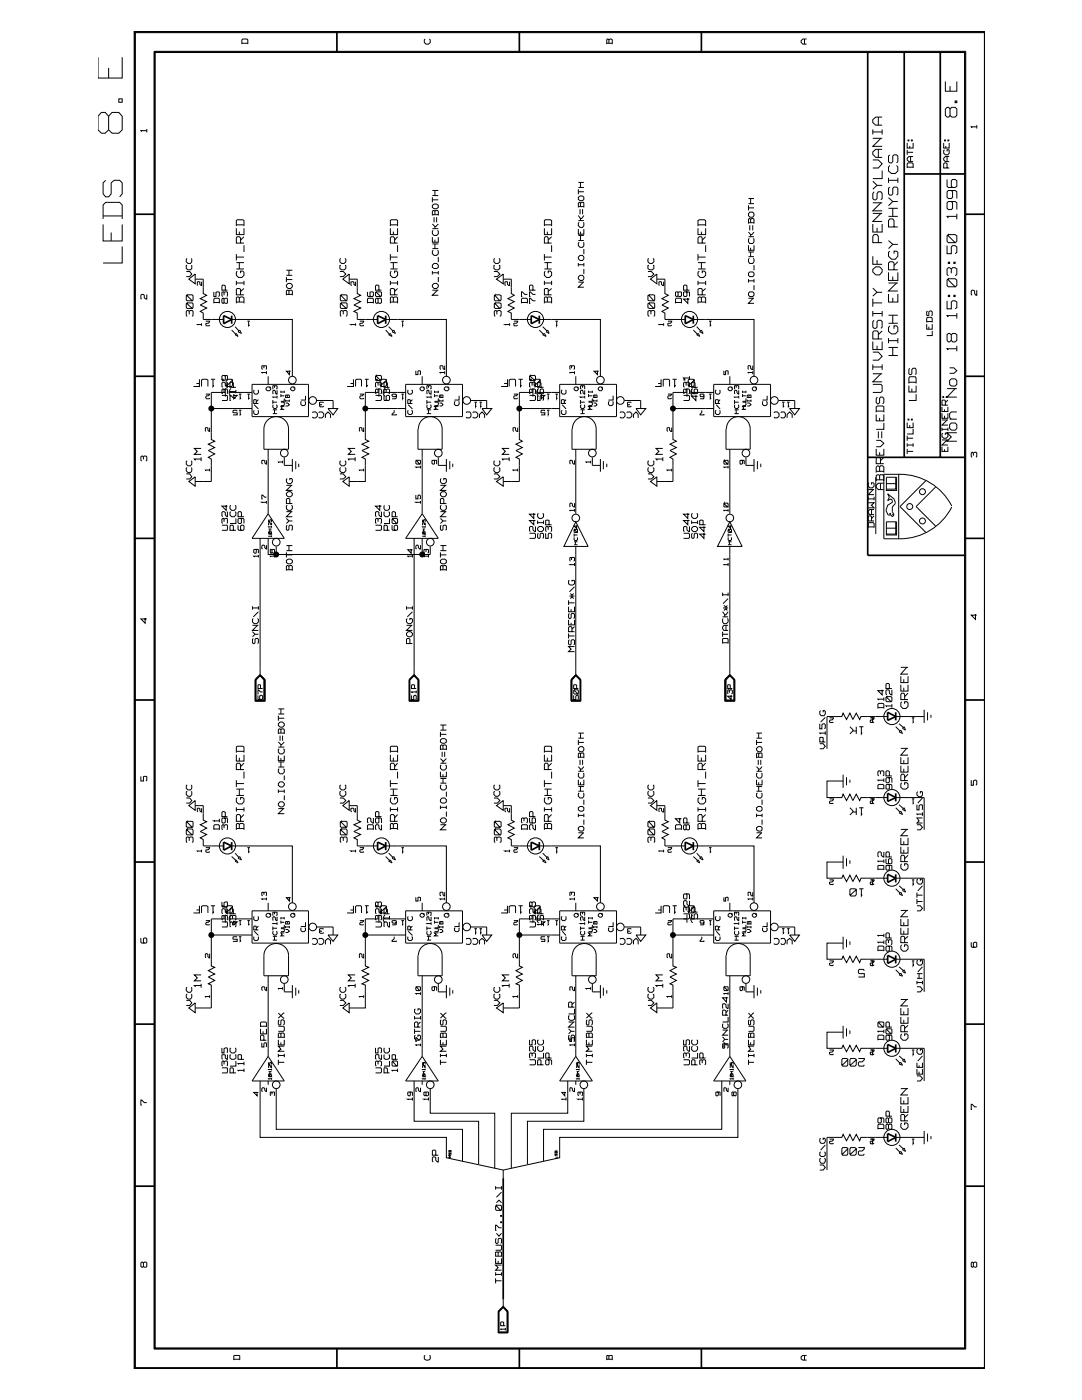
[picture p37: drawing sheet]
<svg xmlns="http://www.w3.org/2000/svg" width="216mm" height="279mm" viewBox="0 0 216 279" stroke-linecap="round" stroke-linejoin="round" font-family="sans-serif">
<g fill="none" stroke="#000" stroke-width=".2">
<path d="M19.6 11.4v4.2h4.8v-4.2M21.7 13.5v2.1M23.7 19.7h.7v.7h-.7zM27 6.5h169.4v266.5h-169.4zM30.7 10.2h162v259h-162zM48.3 8.8v-.8l.1-.2h.9l.1 .2v.8M48.3 8.6h1.1M84.8 7.8l-.1 .2v.5l.3 .3h.5l.4-.3v-.5l-.2-.2M121.1 8.6h1.1M121.5 8.6v-.6l.5-.2 .2 .2v.8M121.5 8l-.3-.2-.1 1M160.5 7.8v1"/>
<path d="M161 7.8h-.8l-.3 .3v.4l.3 .3h.8M188.6 16.3v1.9h2.3v-1.9M189.6 17.2v1M21.1 36l-.5 .5v2.2l.5 .6h.6l.5-.6v-2.2l.6-.5h1.1l.5 .5v2.2l-.5 .6M21.7 23.2l-.7-.8h-.8l-.6 .8v2.7l.6 .7h.8l.7-.7M22.4 22.4h1.3l.7 .8v2.7l-.7 .7h-1.3l-.7-.7v-2.7zM29.3 26.1h-1.2l.2 .1M29.3 25.7v.7M86.3 39.4v1M86.3 39.9h1.2M86.3 39h1.2M86.3 38h1.2"/>
<path d="M86.8 38v1M115.4 39.4l.3-.3h.5l.3 .3v.4l-.3 .2h-.5l-.3-.2zM115.4 37.8v1M115.4 38.3h1.1M115.4 37.4h1.1M115.4 36.4h1.1M115.8 36.4v1M149.4 39.6h1.1M149.8 39.6v1M174.2 31.9h1.1l.7 .8-.7 .8h-1.1M174.2 25.8v1M174.2 36.2l.8 .8"/>
<path d="M174.2 27.6h1.8M174.2 26.3h1.8M174.4 38.3l-.2 .3v1l.2 .3h.4l.2-.3v-1l.3-.3h.5l.2 .3v1l-.2 .3M175.3 23.4v1.6M175.3 29.8v1.6M175.8 27.6l-1.6 1.6h1.8M176 37h-1l-.8 .8M176 34v1.6h-1.8M176 29.8h-1.2l-.6 .5v.5l.6 .6h1.2M176 23.4h-1.2l-.6 .5v.6l.6 .5h1.2M176 25.8v1M177.3 35.5v1"/>
<path d="M177.3 39.5l.8 .7M177.3 36h1.9M177.5 37.3l-.2 .3v1.1l.2 .2h.4l.2-.2v-1.1l.3-.3h.5l.3 .3v1.1l-.3 .2M177.5 33l-.2 .4v.7l.6 .5h.7l.6-.5v-.7l-.3-.4M177.5 30.9l-.2 .3v1.1l.2 .2h.4l.2-.2v-1.1l.3-.3h.5l.3 .3v1.1l-.3 .2M179.2 35.5v1M181 33.5v-.8l.2-.2h.8l.2 .2v.8M181 28.5v1h1.2v-1M181 33.4h1.2M181 29.9v1M181 30.4h1.2M181.2 27.9h.2v.2h-.2z"/>
<path d="M181.5 29.1v.4M181.7 31.2v1.1M181.9 27.9h.1v.2h-.1zM182.2 31.2h-.8l-.4 .4v.3l.4 .4h.8M188.3 28.5v1h1.1v-1M188.5 27.9h.1v.2h-.1zM188.5 29.9l-.2 .2v.5l.3 .3h.5l.3-.3-.1-.7h-.3v.3M188.7 29.1v.4M189 33.5v-.8l-.5-.2-.2 .2v.8h1.1M189 35.8v1.4l.2 .2h1.4l.3-.2v-1.1l-.3-.3h-.5l-.3 .3v1.1l.3 .2M189 31.2v1.1M189.1 27.9h.2v.2h-.2z"/>
<path d="M189.4 31.2h-.8l-.3 .4v.3l.3 .4h.8M189.6 21.8l.3-.4h.7l.3 .4v1.2l-.3 .4h-.7l-.3-.4zM189.6 21.8l-.3-.4h-.3l-.4 .4v1.2l.4 .4h.3l.3-.4M189.8 38l.3 .3v1.1l-.3 .2h-.6l-.2-.2v-1.1l.2-.3h1.4l.3 .3v1.3M190.6 20.2h.3v.3h-.3zM194.9 25.3h-1.1l.2 .2M194.9 25v.7M20.6 44.8v3.3h3.8v-3.3M20.6 43.7v-2.8l.5-.5h2.8l.5 .5v2.8M20.6 43.1h3.8M22.2 46.4v1.7M24.4 49.2v3.3h-3.8"/>
<path d="M29.3 58.8v.9l-.5-.3v-.5l-.2-.1h-.3l-.2 .1v.7l.2 .1M37.2 59l.1-.2v.2l1.1 1h-1.1l-.1-.1zM37.2 54.2h.6l.5 .5-.5 .5h-.6M37.3 58.8h1.1l.1 .2v.9l-.1 .1M37.3 52.9l-.1 .1v.6l.3 .2h.5l.3-.2-.1-.7M37.3 51.6l-.1 .1v.5l.3 .4h.5l.3-.4-.1-.6M37.7 55.7l1.2-1v1.9zM38.9 55.7h1.7v2.9l.6 .3-1.2 .7 1.2 .6-1.2 .7 1.2 .6-1.2 .6 .6 .4v1.3h4M40.2 56.2v.8l-.3-.3v-.4h-.5l.1 .7M42.7 58.3v.9h.4v-.9h.7v.7l-.2 .2M44.7 59.7l.6-.2v1l-.6-.1zM44.7 59.7l-.1-.2-.3 .2v.7l.1 .1 .3-.1"/>
<path d="M44.7 58.9v-.6h-.4v.7l.1 .2M44.7 58.3h.7l-.1 .9M45 57.9v-.8l-.6-.2-.1 .2v.8h1.1M47.2 45.6v1.2h1.5v-1.2M47.2 45.1v-1.1l.1-.1h1.1l.3 .1v1.1M47.2 56.5h1.5M47.2 50.7v1.3M47.2 56v.9M47.2 53.7h1.5M47.2 52.4h1.5M47.2 51.3h1.5M47.2 44.9h1.5"/>
<path d="M47.3 54.1l-.1 .3v.5l.4 .5h.7l.4-.5v-.5l-.3-.3h-.4v.4M47.8 59.4l-.2-.1-.4 .1v1.1M47.8 46.2v.6M47.8 52.4v1.3M48 58.8v-1.1l-.2-.1h-.5l-.1 .1v1.1h1.5M48 48.5v-1l-.2-.3h-.5l-.1 .3v1h1.5M48.7 48.9v1.4M48.7 56v.9M48.7 57.6l-.7 .6M48.7 47.2l-.7 .7M57.1 56.9l.4-.3h.5l.3 .3v.3l-.3 .4h-.5l-.4-.4zM57.1 55.3v1"/>
<path d="M57.1 58.8h1.2M57.1 55.8h1.2M57.1 54.9h1.2M57.1 53.9h1.2M57.7 58.8v-.7l.1-.2h.4l.1 .2v.8M57.7 58.1l-.2-.2-.4 .2v.8M57.7 53.9v1M67.8 54.2h.7l.5 .5-.5 .5h-.7M67.9 59l.2-.2v.2l1 1h-1l-.2-.1zM68 52.9l-.2 .1v.6l.4 .2h.5l.3-.2v-.6l-.2-.1M68 51.6l-.2 .1v.5l.4 .4h.5l.3-.4v-.5l-.2-.1M68.1 58.8h1l.2 .2v.9l-.2 .1"/>
<path d="M68.4 55.7l1.3-1v1.9zM69.7 55.7h1.6v2.9l.7 .3-1.4 .7 1.4 .6-1.4 .7 1.4 .6-1.4 .6 .7 .4v1.3h4.1M71 56.2v.8l-.4-.3v-.4h-.6v.6l.2 .1M73.3 58.3v.7l.2 .2h.8l.2-.2v-.7h-.7v.7l.2 .2M74.9 58.3h.2l.8 .9h-.8l-.2-.2zM75.1 58.3h1v.7l-.2 .2M75.4 59.7l.2-.2h.3l.2 .2v.7l-.2 .1h-.3l-.2-.1zM75.4 59.7l-.1-.2-.4 .2v.7l.2 .1 .3-.1M75.6 57.9v-.8l-.2-.2h-.3l-.2 .2v.8h1.2M77.9 45.6v1.2h1.4v-1.2M77.9 45.1v-1.1l.2-.1h1.1l.1 .1v1.1M77.9 56.5h1.4"/>
<path d="M77.9 50.7v1.3M77.9 56v.9M77.9 53.7h1.4M77.9 52.4h1.4M77.9 51.3h1.4M77.9 44.9h1.4M78.1 54.1l-.2 .3v.5l.4 .5h.6l.4-.5v-.5l-.1-.3h-.5v.4M78.5 59.4l-.2-.1-.4 .1v1.1M78.5 46.2v.6M78.5 52.4v1.3M78.7 58.8v-1.1l-.2-.1h-.4l-.2 .1v1.1h1.4M78.7 48.5v-1l-.2-.3h-.4l-.2 .3v1h1.4"/>
<path d="M79.3 48.9v1.4M79.3 56v.9M79.3 57.6l-.6 .6M79.3 47.2l-.6 .7M86.3 56.9l.3-.3h.5l.4 .3v.3l-.4 .4h-.5l-.3-.4zM86.3 47.3v1h1.2v-1M86.3 41l.3-.3h.5l.4 .3v.4l-.4 .3h-.5l-.3-.3zM86.3 57.9h1.2M86.3 54.1v.7M86.3 54.4h1.2M86.3 49.6h1.2M86.3 48.7h1.2"/>
<path d="M86.3 45.6h1.2M86.3 44.7l.5 .5M86.3 42.8h1.2M86.4 50l-.1 .1v.5l.3 .4h.5l.4-.4v-.5l-.2-.1M86.4 46l-.1 .1v.6l.3 .3h.5l.4-.3v-.6l-.2-.1M86.6 52.6h.5l.4 .3v.4l-.4 .3h-.5l-.3-.3v-.4zM86.6 43.3v1.1M86.8 42.8v-.6l.2-.2h.3l.2 .2v.8M86.8 42.2l-.2-.2-.3 .2v.8M86.8 47.8v.5M86.8 48.7v.9M87.1 43.3v1.1"/>
<path d="M87.3 57.9l-1 1h1.2M87.5 44.7l-.5 .5h-.2v.4M87.5 51.3v1M87.5 54.1v.7M87.5 55.3v1M98.6 54.2h.6l.5 .5-.5 .5h-.6M98.6 59l.2-.2v.2l.9 1h-.9l-.2-.1zM98.7 52.9l-.1 .1v.6l.3 .2h.5l.3-.2v-.6l-.1-.1M98.7 51.6l-.1 .1v.5l.3 .4h.5l.3-.4v-.5l-.1-.1M98.8 58.8h.9l.3 .2v.9l-.3 .1M99.1 55.7l1.3-1v1.9zM100.4 55.7h1.6v2.9l.6 .3-1.3 .7 1.3 .6-1.3 .7 1.3 .6-1.3 .6 .7 .4v1.3h4"/>
<path d="M101.7 56.2v.8l-.4-.3-.1-.5-.4 .1v.6l.1 .1M105.2 58.8h-.5l-.5-.5h-.1v.9h.1M106.3 57.9v-.8l-.1-.2h-.4l-.1 .2v.8h1.1M106.8 58.8h-.5l-.5-.5h-.1v.9h.1M108.6 45.6v1.2h1.5v-1.2M108.6 45.1v-1.1l.2-.1h1l.3 .1v1.1M108.6 56.5h1.5M108.6 50.7v1.3M108.6 56v.9M108.6 53.7h1.5M108.6 52.4h1.5M108.6 51.3h1.5"/>
<path d="M108.6 44.9h1.5M108.8 54.1l-.2 .3v.5l.5 .5h.5l.5-.5v-.5l-.3-.3h-.4v.4M109.2 59.4l-.1-.1-.5 .1v1.1M109.2 46.2v.6M109.2 52.4v1.3M109.4 58.8v-1.1l-.2-.1h-.4l-.2 .1v1.1h1.5M109.4 48.5v-1l-.2-.3h-.4l-.2 .3v1h1.5M110.1 48.9v1.4M110.1 56v.9M110.1 57.6l-.7 .6M110.1 47.2l-.7 .7M115.4 55.3l.3-.4h.5l.3 .4v.3l-.3 .4h-.5l-.3-.4z"/>
<path d="M115.4 51.3l.3-.3h.5l.3 .3v.3l-.3 .4h-.5l-.3-.4zM115.4 45.7v1h1.1v-1M115.4 56.3h1.1M115.4 52.5v.7M115.4 52.8h1.1M115.4 48h1.1M115.4 47h1.1M115.4 44h1.1M115.4 43l.4 .6M115.4 41.2h1.1M115.6 48.3l-.2 .2v.5l.3 .4h.5l.3-.4-.1-.7M115.6 44.4l-.2 .1v.5l.3 .4h.5l.3-.4-.1-.6"/>
<path d="M115.7 41.7v1.1M115.8 41.2v-.6l.6-.2 .1 1M115.8 40.6l-.1-.2-.3 .2v.8M115.8 46.2v.5M115.8 47v1M116.2 41.7v1.1M116.4 56.3l-1 1h1.1M116.5 43l-.4 .6h-.3v.4M116.5 49.7v1M116.5 52.5v.7M116.5 53.7v1M129.3 59l.2-.2v.2l1 1h-1l-.2-.1z"/>
<path d="M129.3 54.2h.7l.5 .5-.5 .5h-.7M129.5 52.9l-.2 .1v.6l.3 .2h.5l.4-.2v-.6l-.2-.1M129.5 51.6l-.2 .1v.5l.3 .4h.5l.4-.4v-.5l-.2-.1M129.5 58.8h1l.1 .2v.9l-.1 .1M129.8 55.7l1.3-1v1.9zM131.1 55.7h1.6v2.9l.6 .3-1.2 .7 1.2 .6-1.2 .7 1.2 .6-1.2 .6 .6 .4v1.3h4M132.4 56.2v.8l-.4-.3v-.4l-.2-.1-.3 .1 .1 .7M135.3 58.3h.7v.7l-.2 .2h-.3l-.2-.2zM135.3 58.3h-.5v.7l.2 .2 .3-.2M136.9 58.3h.2v.7l-.2 .2h-.3l-.2-.2v-.7h1h.2v.9M137.1 57.9v-.8l-.2-.2h-.3l-.2 .2v.8h1.2M137.2 59.5v1l-.8-.8h1.2"/>
<path d="M139.3 45.6v1.2h1.5v-1.2M139.3 45.1v-1.1l.2-.1h1l.3 .1v1.1M139.3 56.5h1.5M139.3 50.7v1.3M139.3 56v.9M139.3 53.7h1.5M139.3 52.4h1.5M139.3 51.3h1.5M139.3 44.9h1.5M139.5 54.1l-.2 .3v.5l.4 .5h.7l.4-.5v-.5l-.3-.3h-.4v.4M140 59.4l-.3-.1-.4 .1v1.1M140 46.2v.6"/>
<path d="M140 52.4v1.3M140.1 58.8v-1.1l-.1-.1h-.5l-.2 .1v1.1h1.5M140.1 48.5v-1l-.1-.3h-.5l-.2 .3v1h1.5M140.8 48.9v1.4M140.8 56v.9M140.8 57.6l-.7 .6M140.8 47.2l-.7 .7M149.4 58.5l.2-.2h.6l.3 .2v.4l-.3 .3h-.6l-.2-.3zM149.4 48.9v1.1h1.1v-1.1M149.4 41v1M149.4 55.7v.7M149.4 59.5h1.1"/>
<path d="M149.4 56h1.1M149.4 51.2h1.1M149.4 50.3h1.1M149.4 47.2h1.1M149.4 46.3l.4 .5M149.4 44.4h1.1M149.4 41.5h1.1M149.4 40.6h1.1M149.5 51.6l-.1 .1v.5l.2 .4h.6l.3-.4v-.5l-.2-.1M149.5 47.6l-.1 .2v.5l.2 .3h.6l.3-.3v-.5l-.2-.2M149.6 54.3h.6l.3 .2v.4l-.3 .3h-.6l-.2-.3v-.4zM149.6 42.3h.6l.3 .4v.3l-.3 .3h-.6l-.2-.3v-.3z"/>
<path d="M149.6 45v1M149.8 44.4v-.6l.5-.2 .2 .2v.8M149.8 43.8l-.2-.2-.2 .2v.8M149.8 49.4v.6M149.8 50.3v.9M150.2 45v1M150.3 59.5l-.9 1h1.1M150.5 46.3l-.5 .5h-.2v.4M150.5 52.9v1M150.5 55.7v.7M150.5 56.9v1M174.2 53.8l.6-.5h.7l.5 .5v.5l-.5 .6h-.7l-.6-.6z"/>
<path d="M174.2 51.1v1.6h1.8M174.2 44.7v1.6h1.8v-1.6M174.2 59.6v1.6M174.2 57.5l.8 .8M174.2 42.6h1.8M174.2 40.5h1.8M175 45.5v.8M175 51.9v.8M175.3 48.4v-1.2l-.3-.4h-.6l-.2 .4v1.2h1.8M175.8 42.6l-1.6 1.6h1.8M175.8 40.5l-1.6 1.6h1.8M176 58.3h-1l-.8 .8"/>
<path d="M177.3 58.7v1.6h1.9v-1.6M177.3 54.4v1.6h1.9v-1.6M177.3 56.5h1.9M177.3 48l.8 .8M177.3 43.2h1.9M177.3 41.6h1.9M177.5 50.1l-.2 .3v.7l.6 .6h.7l.6-.6v-.7l-.3-.3h-.5v.5M178.1 41.6v1.6M178.1 55.2v.8M178.1 59.4v.9M178.4 53.8v-1.3l-.3-.3h-.6l-.2 .3v1.3h1.9M178.4 45.3v-1.3l-.3-.3h-.6l-.2 .3v1.3h1.9"/>
<path d="M178.9 56.5l-1.6 1.6h1.9M179.2 48.8h-1.1l-.8 .8M179.2 40.2h-1.1l-.8 .9M179.2 52.2l-.8 .8M189 55.9l.2-.3v.3l1.4 1.3h-1.4l-.2-.2zM189 49v1.6h.8v-1.3l.3-.3h.5l.3 .3v1.1l-.3 .2M189 47.1l.2-.3v.3l1.4 1.3h-1.4l-.2-.2zM189.2 58.9h.3v.3h-.3zM189.2 52.3h.3v.3h-.3zM189.2 55.6h1.4l.3 .3v1.1l-.3 .2M189.2 46.8h1.4l.3 .3v1.1l-.3 .2M189.8 54.5v-.8l-.3-.3h-.3l-.2 .3v1.1l.2 .2"/>
<path d="M189.8 53.7l.3-.3h.5l.3 .3v1.1l-.3 .2M189.8 40.2l.3 .3v1.1l-.3 .2h-.6l-.2-.2v-1.1l.2-.3h1.4l.3 .3v1.3M190.3 58.9h.3v.3h-.3zM190.3 52.3h.3v.3h-.3zM190.9 43.2h-1.9l.2 .3M190.9 42.7v1.1M194.9 57.9v1h-.2l-.2-.3v-.5l-.3-.2-.4 .2v.7l.2 .1M37.2 60.6l.1-.1v.1l1.1 1h-1.1l-.1-.2zM37.3 60.5h1.1l.1 .1v.8l-.1 .2M37.8 62.7v-.6l-.5-.1-.1 .1v.8l.1 .3M37.8 62.1l.1-.1h.5l.1 .1v.8l-.1 .3M39.2 76.5h.6"/>
<path d="M39.8 75.7v1.4h-1.2M40.2 77.1v-1.2l.2-.2h.8l.3 .2v1.2M40.2 64.8h-.8l.1 .1M40.2 64.5v.5M41.1 78.7h.7l-.2 .3h-.4l-.1 .2 .1 .4h.5l.1-.2M41.1 64.1h.7l-.2 .4-.5 .1 .1 .4h.5l.1-.1M42.1 75.7h.8M42.5 75.7v1.4l.2-.2M42.7 60.5v-.8l.1-.2h.8l.2 .2v.8M42.7 60.4h1.1M44.3 78.9h1l.1 .2-.1 .8h-1M44.4 75.7h.1v.2h-.1z"/>
<path d="M44.7 78.3v-.5l-.3-.2-.1 .2v.7l.1 .1M44.7 77.8l.6-.2v1M44.7 74.9l.3 .2v.7l-.3 .1-.4-.1v-.7l.1-.2h.9l.1 1M45 78.3h-2.8v3.2h8.1M45 77.5v1.7M45.1 76.9h.3l1-1v1l-.2 .2h-.8zM45.4 76.3v1l-.4-.3v-.5l-.3-.2-.4 .2v.6l.1 .2M45.7 78.3h4.6M46.1 77.5a1.02 1.02 0 0 0 0 1.6M46.2 63.8h12.1v11.3M46.2 65.9l.9 .8M46.4 75.9l-.2-.2h-.8l-.3 .2v1"/>
<path d="M46.6 77.3v-.8l-.2-.2h-.3l-.2 .2v.8h1.2M46.7 78.7v.9l.6-.7h-.8M46.9 65.2l.8 .8M47.1 79.4h-.5l-.5-.5h-.2v1h.2M47.1 78.1h-1.2l.2 .2M47.1 77.8v.7M47.2 66.5l.3 .6-.6-.3zM47.2 60.3h1.5M47.5 66.2l.3-.3 .4 .6zM47.7 78.7h.5M47.8 60.3v-.9l.2-.1h.4l.3 .1v1.1M47.9 78.7v.9l.2-.2"/>
<path d="M49.4 78.7h.5M49.4 64.1h.5M49.6 78.7v.9l.2-.2M49.6 64.1v.9l.2-.1M50.3 76.7h11.3v6.4h-11.3zM50.7 77.8l-.1 .6 .3 .3h.4l.3-.3-.1-.6M51.6 79.8l-.5 .4M52.7 73.5v-.4h-.5v.5l.2 .1M52.7 73.1h.5l-.1 .6M53.2 74.3h-1l.2 .2M53.2 74.1v.6M53.3 77.2h.5l.2 .3v.2l-.2 .3h-.5l-.2-.3v-.2z"/>
<path d="M53.5 75.1v1.6M54 77.2l-.2 .3M54.4 79.8v.8M54.8 77.4v-.4h-.3v.6M54.8 77h.5v.6h-.2M55.3 79.2h-.9l.1 .1M55.3 77.9v.8h-.2l-.3-.8h-.3l-.1 .2 .1 .6M55.3 79v.5M56 78v.4M56 78.7v.5M56 79h.7M56 78.2h.7"/>
<path d="M56.7 79.5v.6h-.7M56.7 78v.4M57 79.8v.4M57 79.3h.7M57.3 79.3v-.4l.3-.1 .1 .1v.5M57.3 78.9h-.3v.5M57.7 74v.8l-.6-.7h.9M57.7 79.8v.4M58.3 77.2h.3l.2 .3v.2l-.2 .3h-.3l-.3-.3v-.2zM58.8 77.2l-.2 .3M61 79v.8h-1M63.2 79.9h3.3v1.6"/>
<path d="M67.9 60.6l.2-.1v.1l1 1h-1l-.2-.2zM68.1 60.5h1l.2 .1v.8l-.2 .2M68.5 62.7v-.6l-.4-.1-.2 .1v.8l.2 .3M68.5 62.1l.2-.1h.4l.2 .1v.8l-.2 .3M69.9 76.5h.6M70.5 75.7v1.4h-1.2M71 77.1v-1.2l.1-.2h.9l.1 .2v1.2M71 64.8h-1l.2 .1M71 64.5v.5M71.8 78.7h.8l-.3 .3h-.3l-.2 .2 .2 .4h.5l.1-.2M71.8 64.1h.8l-.3 .4-.5 .1 .2 .4h.5l.1-.1M72.8 75.7h.8"/>
<path d="M73.2 75.7v1.4l.2-.2M73.3 60.5v-.8l.2-.2h.8l.2 .2v.8M73.3 60.4h1.2M74.9 78.9h1l.2 .2v.7l-.2 .1h-1M74.9 75.1l.2-.2v.2l.8 .8h-.8l-.2-.1zM75 75.7h.3v.2h-.3zM75.1 74.9h.8l.2 .2v.7l-.2 .1M75.4 78.3v-.5l-.3-.2-.2 .2v.7l.2 .1M75.4 77.8l.2-.2h.3l.2 .2v.7l-.2 .1M75.4 77v-.5l-.3-.2-.2 .2v.6l.2 .2M75.4 76.5l.2-.2h.3l.2 .2v.6l-.2 .2M75.6 78.3h-2.7v3.2h8"/>
<path d="M75.6 77.5v1.7M75.9 76.9h.1l1.1-1v1l-.2 .2h-.9zM76.5 78.3h4.4M76.6 78.9l.1 1h.9l.1-.1v-.7l-.1-.2-.6 .2v.7l.3 .1M76.8 77.5a1.02 1.02 0 0 0 0 1.6M77 63.8h12.1v11.3M77 65.9l.7 .8M77 78.3v-.5l-.3-.2v1M77 77.8l.3-.2 .4 .2v.7l-.1 .1M77.1 75.9l-.2-.2h-.9l-.1 .2v1M77.3 77.3v-.8l-.6-.2-.1 1h1.1M77.6 66.8l.3-.3 .3 .6z"/>
<path d="M77.6 65.2l.8 .8M77.9 60.3h1.4M78.2 66.2l.4-.3 .3 .6zM78.5 60.3v-.9l.2-.1h.5l.1 .1v1.1M79.1 79l-.2 .2h-.5l-.2-.5h.9v.7l-.2 .2h-.7M80.1 78.7h.5M80.1 64.1h.5M80.3 78.7v.9l.1-.2M80.3 64.1v.9l.1-.1M80.9 76.7h11.4v6.4h-11.4zM81.4 77.8v.6l.2 .3h.4l.3-.3v-.4l-.2-.2M82.3 79.8l-.4 .4"/>
<path d="M83 74v.8h.4l.1-.8 .4 .1v.6l-.2 .1M84.1 77.2h.3l.3 .3v.2l-.3 .3h-.3l-.3-.3v-.2zM84.2 75.1v1.6M84.7 77.2l-.3 .3M85.2 79.8v.8M85.5 77.4v-.4h-.2v.6M85.5 77h.5v.6h-.1M86 79.2h-.8l.1 .1M86 77.9v.8l-.4-.3-.1-.5h-.2v.8M86 79v.5M86.7 78v.4M86.7 78.7v.5"/>
<path d="M86.7 79h.8M86.7 78.2h.8M87.5 79.5v.6h-.8M87.5 78v.4M87.7 79.8v.4M87.7 79.3h.7M88 79.3v-.4l.3-.1 .1 .6M88 78.9h-.3v.5M88.4 79.8v.4M88.7 74.3h-.9l.2 .2M88.7 73v.7l-.3-.2v-.4h-.6v.5l.2 .1M88.7 74.1v.6"/>
<path d="M88.9 77.2h.4l.3 .3v.2l-.3 .3h-.4l-.3-.3v-.2zM89.6 77.2l-.3 .3M91.6 79v.8h-.9M93.9 79.9h3.2v1.6M98.6 60.6l.2-.1v.1l.9 1h-.9l-.2-.2zM98.8 60.5h.9l.3 .1v.8l-.3 .2M99.1 62.7v-.6l-.3-.1-.2 .1v.8l.2 .3M99.1 62.1l.3-.1 .6 .1v.8l-.3 .3M100.6 76.5h.7M101.3 75.7v1.4h-1.3M101.6 77.1v-1.2l.3-.2h.8l.2 .2v1.2M101.7 64.8h-.9l.1 .1"/>
<path d="M101.7 64.5v.5M102.5 78.7h.8l-.3 .3h-.4v.6h.5l.2-.2M102.5 64.1h.8l-.3 .4-.5 .1 .1 .4h.5l.2-.1M103.5 75.7h.8M103.9 75.7v1.4l.2-.2M104.1 60.5v-.8l.1-.2h.9l.1 .2v.8M104.1 60.4h1.1M105.7 78.9h1l.1 .2v.7l-.1 .1h-1M105.7 75.1l.1-.2v.2l.9 .8h-.9l-.1-.1zM105.7 75.7h.3v.2h-.3zM105.8 74.9h.9l.1 .2v.7l-.1 .1M106.2 78.3v-.5l-.4-.2-.1 .2v.7l.1 .1"/>
<path d="M106.2 77.8l.1-.2h.4l.1 .2v.7l-.1 .1M106.2 77v-.5l-.4-.2-.1 .2v.6l.1 .2M106.2 76.5l.1-.2h.4l.1 .2v.6l-.1 .2M106.3 77.5v1.7M106.3 78.3h-2.7v3.2M106.6 76.9h.2l1-1v1l-.2 .2h-.8zM106.8 60h-.5l-.5-.5h-.1v1h.1M107.2 78.3h4.5M107.3 78.9v1h.5v-.8l.1-.2h.4l.2 .2v.7l-.2 .1M107.3 77.6v.9l.1 .1 1.1-.1v-.7l-.2-.2h-.4l-.1 .2v.7l.1 .1M107.5 77.5a1.02 1.02 0 0 0 0 1.6M107.6 63.8h12.2v11.3"/>
<path d="M107.6 65.9l.9 .8M107.8 75.9l-.2-.2h-.8l-.2 .2v1M107.9 77.3v-.8l-.1-.2h-.4l-.1 .2v.8h1.2M108 78.7v.9l.7-.7h-.8M108.3 66.8l.3-.3 .4 .6zM108.3 65.2l.8 .8M108.6 60.3h1.5M109 66.2l.3-.3 .3 .6zM109.1 78.7h.5M109.2 60.3v-.9l.2-.1h.4l.3 .1v1.1M109.4 78.7v.9l.1-.2M110.8 78.7h.5"/>
<path d="M110.8 64.1h.5M111.1 78.7v.9l.1-.2M111.1 64.1v.9l.1-.1M111.7 76.7h11.3v6.4h-11.3zM112.2 77.8l-.2 .2v.4l.3 .3h.4l.2-.3v-.6M112.9 79.8l-.3 .4M114 73.5v-.4l-.2-.1v.7M114 73.1h.6v.5l-.1 .1M114.6 74.3h-.9l.1 .2M114.6 74.1v.6M114.8 77.2h.3l.3 .3v.2l-.3 .3h-.3l-.2-.3v-.2zM114.9 75.1v1.6"/>
<path d="M115.4 77.2l-.3 .3M115.8 79.8v.8M116.2 77.4v-.4h-.4v.6h.2M116.2 77h.5l-.1 .6M116.7 79.2h-.9l.2 .1M116.7 77.9v.8l-.4-.3-.1-.5-.4 .2v.4l.2 .2M116.7 79v.5M117.4 78v.4M117.4 78.7v.5M117.4 79h.8M117.4 78.2h.8M118.2 79.5v.6h-.8"/>
<path d="M118.2 78v.4M118.4 79.8v.4M118.4 79.3h.7M118.7 79.3v-.4l.3-.1 .1 .6M118.7 78.9h-.3v.5M119.1 79.8v.4M119.2 74v.8l-.7-.7h1M119.6 77.2h.4l.2 .3v.2l-.2 .3h-.4l-.2-.3v-.2zM120.2 77.2l-.2 .3M122.3 79v.8h-.9M124.6 79.9h3.2v1.6M129.3 60.6l.2-.1v.1l1 1h-1l-.2-.2z"/>
<path d="M129.5 60.5h1l.1 .1v.8l-.1 .2M129.9 62.7v-.6l-.2-.1-.4 .1v.8l.2 .3M129.9 62.1l.1-.1h.5l.1 .1v.8l-.1 .3M131.3 76.5h.6M131.9 75.7v1.4h-1.2M132.3 77.1v-1.2l.2-.2h.8l.3 .2v1.2M132.4 64.8h-.9l.1 .1M132.4 64.5v.5M133.3 78.7h.7l-.2 .3h-.5v.6h.6l.1-.2M133.3 64.1h.7l-.2 .4-.5 .1v.4h.6l.1-.1M134.2 75.7h.8M134.6 75.7v1.4l.2-.2"/>
<path d="M134.8 60.5v-.8l.2-.2h.8l.2 .2v.8M134.8 60.4h1.2M136.4 78.9h1l.2 .2v.7l-.2 .1h-1M136.5 75.7h.2v.2h-.2zM136.9 78.3v-.5l-.3-.2-.2 .2v.7l.2 .1M136.9 77.8l.2-.2h.3l.2 .2v.7l-.2 .1M136.9 77v-.5l-.3-.2-.2 .2v.6l.2 .2M136.9 76.5l.2-.2h.3l.2 .2v.6l-.2 .2M137.1 78.3h-2.8v3.2M137.1 77.5v1.7M137.3 76.9h.2l1-1v1l-.2 .2h-.8zM137.6 75.4h-1.2l.2 .2"/>
<path d="M137.6 75.1v.7M137.8 78.3h4.6M138 77.6v.9l.2 .1 1-.1v-.7l-.2-.2h-.3l-.2 .2v.7l.2 .1M138.2 77.5a1.02 1.02 0 0 0 0 1.6M138.3 63.8h12.2v11.3M138.3 65.9l.9 .8M138.5 75.9l-.2-.2h-.8l-.2 .2v1M138.7 77.3v-.8l-.2-.2h-.3l-.2 .2v.8h1.2M138.9 78.9v1l-.9-.8h1.2M139 66.8l.4-.3 .2 .6zM139 65.2l.8 .8M139.3 60.3h1.5"/>
<path d="M139.6 66.2l.4-.3 .3 .6zM140 60.3v-.9l.1-.1h.4l.3 .1v1.1M140.5 79l-.1 .2h-.6v-.5h.7v.7l-.1 .2h-.7M141.5 78.7h.5M141.5 64.1h.5M141.7 78.7v.9l.2-.2M141.7 64.1v.9l.2-.1M142.4 76.7h11.4v6.4h-11.4zM142.9 77.8l-.2 .2v.4l.3 .3h.4l.3-.3-.1-.6M143.7 79.8l-.4 .4M144.4 74v.8h.4v-.7h.5l-.1 .7M145.5 77.2h.4l.2 .3v.2l-.2 .3h-.4l-.2-.3v-.2z"/>
<path d="M145.6 75.1v1.6M146.1 77.2l-.2 .3M146.6 79.8v.8M146.9 77.4v-.4h-.3v.6M146.9 77h.5l-.1 .6M147.4 79.2h-.8v.1M147.4 77.9v.8l-.3-.3v-.3l-.5-.2v.8M147.4 79v.5M148.2 78v.4M148.2 78.7v.5M148.2 79h.6M148.2 78.2h.6"/>
<path d="M148.8 79.5v.6h-.6M148.8 78v.4M149.1 79.8v.4M149.1 79.3h.8M149.4 79.3v-.4l.4-.1 .1 .6M149.4 78.9h-.3v.5M149.9 79.8v.4M150.1 77.5l.3-.3h.3l.3 .3v.2l-.3 .3h-.3l-.3-.3zM150.2 74.3h-.9l.1 .2M150.2 73v.7l-.4-.2v-.4l-.4-.1v.7M150.2 74.1v.6M151 77.2l-.3 .3"/>
<path d="M153.1 79v.8h-1M155.4 79.9h3.2v1.6M174.2 76.7h1.6l.2 .3v1.1l-.2 .2h-1.6M174.2 70.3h1.1l.7 .8-.7 .8h-1.1M174.2 68.2v1.6h1.8v-1.6M174.2 74.6h1.8M174.2 62.1v1.1M174.2 72.7v1.1M174.2 73.2h1.8M174.2 62.6h1.8M174.2 60.5h1.8M174.4 63.9l-.2 .3v1.1l.2 .2h.4l.2-.2v-1.1l.3-.3h.5l.2 .3v1.1l-.2 .2"/>
<path d="M175 69v.8M175.1 79.2l-.3 .3v.8l.5 .3 .2-.3v-.8l.2-.3h.4l.3 .3v.8l-.3 .3M175.3 67.6v-1.3l-.3-.3h-.6l-.2 .3v1.3h1.8M175.8 74.6l-1.6 1.6h1.8M176 62.1v1.1M176 72.7v1.1M176 66l-.7 .8M177.3 71h1.9M177.3 69.3h1.9M177.3 67.5v1M177.3 68h1.9M177.3 64.5h1.9"/>
<path d="M177.3 62.9h1.9M177.5 65l-.2 .4v.7l.6 .5h.7l.6-.5v-.7l-.3-.4h-.5v.6M178.1 62.9v1.6M178.1 69.3v1.7M179.2 67.5v1M181.4 77v1.2h1.4v-1.2M181.4 76.5v-1.1l.1-.2h1.1l.2 .2v1.1M181.4 76.3h1.4M181.5 73.5l-.1 .2v.9l.4 .2 .1-.2v-.9l.3-.2h.4l.2 .2v.9l-.2 .2M181.9 77.6v.6M182.8 78.7v1.2h-1.4M184.9 64.7v1h1.1v-1"/>
<path d="M184.9 64.3v-.8l.2-.2h.7l.2 .2v.8M184.9 64.2h1.1M185.1 62.1l-.2 .1v.7h.4v-.7l.5-.1 .2 .1v.7l-.2 .1M185.3 65.2v.5M186 66v1h-1.1M188.1 79.2h.2v.1h-.2zM188.8 79.2h.2v.1h-.2zM189 60v1.6h.8v-1.3l.3-.3h.5l.3 .3v1.1l-.3 .2M189 77.6h1.9M189.1 79.8l-.5 .5M189.5 75.9l.3-.3h.8l.3 .3v.8l-.3 .3h-.8l-.3-.3zM189.5 73.4h.8l.6 .6-.6 .5h-.8"/>
<path d="M189.8 66.8l-.3-.3h-.3l-.2 .3v1.1l.2 .3h.3l.3-.3M190.1 66.5h.5l.3 .3v1.1l-.3 .3h-.5l-.3-.3v-1.1zM190.6 77.6l-1.6 1.6h1.9M190.9 69.6h-1.9l.2 .2M190.9 63h-1.9l.2 .2M190.9 62.5v1.1M190.9 69v1.1M28.6 91.7v-.5l-.3-.2-.2 .2v.7l.2 .1M28.6 91.2l.2-.2h.3l.2 .2v.7l-.2 .1M37.2 94.6h.6l.5 .6-.5 .4h-.6M37.3 93.3l-.1 .2v.5l.3 .3h.5l.3-.3-.1-.7M37.3 91.9l-.1 .2v.5l.3 .4h.5l.3-.4-.1-.7"/>
<path d="M37.7 96.1l1.2-.9v1.8zM40.1 91.6h-1.3l.2 .3M40.1 89.5h-1.3l.6 .6-.6 .6h1.3M40.1 91.3v.7M41.8 93.8h-.8l.1 .2M41.8 85.3v.8l-.3-.2v-.5l-.2-.1-.3 .1 .1 .7M41.8 93.6v.5M42.2 81.5v6.2l.6 .4-1.2 .5 1.2 .7-1.2 .6 1.2 .7-1.2 .7 .6 .3v4.5h-3.3M47.3 82l-.1-.1h-.5l-.2 .4 .8 .1v.4h-.8M47.7 81.9h.5M47.9 81.9v.9l.2-.2M50.7 81.9l-.1 .6 .3 .2h.4l.3-.2-.1-.6"/>
<path d="M50.7 80.8l.9 .8M51.1 80.5v-.7h-.4l-.1 .7h1M53.2 99.2h-.4l-.6-.4v.8h.2M53.2 91.9v.7l-.4-.2v-.5h-.6v.6l.2 .1M53.2 100v.5M53.5 89.7v12.8M53.6 83.7a2.45 2.45 0 0 1 2.6-.3 2.45 2.45 0 0 1 1.4 2.2v4.1h-4.9v-4.1a2.45 2.45 0 0 1 .9-1.9zM54.4 82.5h.9M54.4 81.8h.9M54.4 80.3h.9M54.5 80.8l-.1 .5 .3 .2h.3l.3-.2v-.4l-.2-.1M54.8 81.8v.7"/>
<path d="M56 80.3h.7l-.1 .6h-.6M56.4 92.2h-.9l.1 .2M56.4 91.9v.6M56.7 81.1h-.7l.3 .3-.3 .3h.7M56.7 91.3v1.6h1.6M57 80.4h.4l.3 .4-.3 .2h-.4M57 80h.7M57.1 98.5l.4-.4h.5l.3 .4v.3l-.3 .3h-.5l-.4-.3zM57.1 96.9h1.2M57.3 95.5l-.2 .2v.5l.4 .3h.5l.3-.3v-.5l-.1-.2h-.4v.3M58.2 96.9l-1.1 1h1.2M58.3 91.6v2.5"/>
<path d="M59 92v1.6M59.6 92.5v.7M60.1 80.1l-.1 .6 .3 .2h.4l.3-.2v-.4l-.2-.2M62.3 82.4l.2-.2h.5l.3 .3v.6l-.3 .3h-.5l-.2-.2M63.6 82.4l.2-.2h.5l.3 .3v.6l-.3 .3h-.5l-.2-.2M64.3 80.8h-.4l-.1 .2 .1 .2h.5l.2-.2M64.6 80.3h-.8v.4l.1 .1M64.9 83.4v-.7l.5-.5 .6 .5v.7M65.4 81.5h2l-.9 1.3zM67.8 94.6h.7l.5 .6-.5 .4h-.7M68 93.3l-.2 .2v.5l.4 .3h.5l.3-.3v-.5l-.2-.2M68 91.9l-.2 .2v.5l.4 .4h.5l.3-.4v-.5l-.2-.2"/>
<path d="M68.4 96.1l1.3-.9v1.8zM70.9 91.6h-1.4l.2 .3M70.9 89.5h-1.4l.6 .6-.6 .6h1.4M70.9 91.3v.7M72.6 93.8h-.9l.1 .2M72.6 85.3v.8l-.4-.2v-.5l-.1-.1-.4 .1 .1 .7M72.6 93.6v.5M72.9 81.5v6.2l.7 .4-1.4 .5 1.4 .7-1.4 .6 1.4 .7-1.4 .7 .7 .3v4.5h-3.2M78.7 81.9v.4l-.5 .3v.2h.9v-.2M81.4 81.9v.6l.2 .2h.4l.3-.2v-.5l-.2-.1M81.4 80.8l.9 .8M81.9 80.5v-.7h-.5v.7h.9"/>
<path d="M83 98.8v.8h.4l.1-.8 .4 .2v.5l-.2 .1M83 91.9h.1l.6 .7h-.6l-.1-.1zM83.1 91.9h.8v.6l-.2 .1M83.4 85.6v4.1h4.8v-4.1a2.37 2.37 0 0 0-2.3-2.5 2.37 2.37 0 0 0-2.4 2.5M83.9 93.2h-.9l.1 .2M83.9 93v.5M83.9 100v.5M84.2 89.7v12.8M85.2 82.5h.8M85.2 81.8h.8M85.2 80.3h.8M85.3 80.8l-.1 .5 .1 .2h.5l.2-.2v-.4l-.1-.1"/>
<path d="M85.5 81.8v.7M86.6 91.9v.7l-.4-.1v-.6h.8l.1 .7M86.7 80.3h.8l-.1 .6h-.7M87.5 81.1h-.8l.3 .3-.3 .3h.8M87.5 91.3v1.6h1.6M87.7 80.4h.4l.3 .4-.3 .2h-.4M87.7 80h.7M87.9 98.5l.3-.4h.5l.4 .4v.3l-.4 .3h-.5l-.3-.3zM87.9 96.9h1.2M88.1 95.5l-.2 .2v.5l.3 .3h.5l.4-.3v-.5l-.2-.2h-.3v.3M88.9 96.9l-1 1h1.2M89.1 91.6v2.5"/>
<path d="M89.7 92v1.6M90.3 92.5v.7M90.8 80.1l-.1 .2v.4l.2 .2h.5l.2-.2-.1-.6M93 82.4l.1-.2h.6l.3 .3v.6l-.3 .3h-.6l-.1-.2M94.3 82.4l.2-.2h.5l.3 .3v.6l-.3 .3h-.5l-.2-.2M94.7 80.3h.5M94.9 80.3v.9l.1-.2M95.7 83.4v-.7l.5-.5 .5 .5v.7M95.7 80.3h.5M95.9 80.3v.9l.1-.2M96.2 81.5h1.9l-1 1.3zM98.6 94.6h.6l.5 .6-.5 .4h-.6"/>
<path d="M98.7 93.3l-.1 .2v.5l.3 .3h.5l.3-.3v-.5l-.1-.2M98.7 91.9l-.1 .2v.5l.3 .4h.5l.3-.4v-.5l-.1-.2M99.1 96.1l1.3-.9v1.8zM101.6 91.6h-1.4l.2 .3M101.6 89.5h-1.4l.6 .6-.6 .6h1.4M101.6 91.3v.7M103.3 93.8h-.9l.1 .2M103.3 85.3v.8l-.4-.2-.1-.6-.4 .1v.5l.1 .2M103.3 93.6v.5M108.7 82l-.1-.1h-.6l-.1 .4 .8 .1v.4h-.8M109.1 81.9h.5M109.4 81.9v.9l.1-.2"/>
<path d="M111.7 81.5h-8.1v6.2l.6 .4-1.2 .5 1.2 .7-1.2 .6 1.2 .7-1.2 .7 .6 .3v4.5h-3.2M112.2 81.9l-.2 .1v.5l.3 .2h.4l.2-.2v-.6M112.2 80.8l.7 .8M112.6 80.5v-.7h-.6v.7h.9M114.1 85.6v4.1h4.9v-4.1a2.37 2.37 0 0 0-2.4-2.5 2.37 2.37 0 0 0-2.4 2.5M114.6 91.9v.7l-.4-.2v-.5h-.2h-.3l.1 .7M114.9 89.7v12.8M115.8 82.5h.9M115.8 81.8h.9M115.8 80.3h.9M116 80.8l-.2 .1v.4l.3 .2h.3l.3-.2-.1-.5M116.2 81.8v.7"/>
<path d="M117.4 80.3h.8v.5l-.2 .1h-.6M117.9 92.2h-1l.2 .2M117.9 91.9v.6M118.2 81.1h-.8l.4 .3-.4 .3h.8M118.2 91.3v1.6h1.6M118.4 80.4h.5l.2 .4-.2 .2h-.5M118.4 80h.7M119.8 91.6v2.5M120.4 92v1.6M121.1 92.5v.7M121.6 80.1l-.2 .2v.4l.3 .2h.4l.2-.2v-.6M123.7 82.4l.2-.2h.5l.3 .3v.6l-.3 .3h-.5l-.2-.2"/>
<path d="M125.1 82.4l.1-.2h.5l.4 .3v.6l-.4 .3h-.5l-.1-.2M125.7 80.8h-.4v.4h.5l.2-.2M126 80.3h-.7v.5M126.4 83.4v-.7l.5-.5 .4 .5v.7M126.9 81.5h2l-1.1 1.3zM129.3 94.6h.7l.5 .6-.5 .4h-.7M129.5 93.3l-.2 .2v.5l.3 .3h.5l.4-.3v-.5l-.2-.2M129.5 91.9l-.2 .2v.5l.3 .4h.5l.4-.4v-.5l-.2-.2M129.8 96.1l1.3-.9v1.8zM132.2 91.6h-1.3l.2 .3M132.2 89.5h-1.3l.6 .6-.6 .6h1.3M132.2 91.3v.7"/>
<path d="M134 93.8h-.9l.2 .2M134 85.3v.8l-.4-.2-.1-.6-.4 .1v.5l.2 .2M134 93.6v.5M140 81.9v.4l-.3 .5h.8v-.2M142.4 81.5h-8.1v6.2l.7 .4-1.3 .5 1.3 .7-1.3 .6 1.3 .7-1.3 .7 .6 .3v4.5h-3.2M142.9 81.9l-.2 .1v.5l.3 .2h.4l.3-.2-.1-.6M142.9 80.8l.8 .8M143.3 80.5v-.7h-.6v.7h1M144.4 91.9h.1l.7 .7h-.7zM144.5 91.9h.8l-.1 .7M144.9 85.6v4.1h4.8v-4.1a2.37 2.37 0 0 0-2.4-2.5 2.37 2.37 0 0 0-2.4 2.5M145.3 93.2h-.9l.1 .2"/>
<path d="M145.3 93v.5M145.6 89.7v12.8M146.6 82.5h.8M146.6 81.8h.8M146.6 80.3h.8M146.6 80.8v.5l.2 .2h.4l.2-.2-.1-.5M146.9 81.8v.7M148 91.9h.2v.6l-.5 .1v-.7h.8v.7M148.2 80.3h.6v.6h-.6M148.8 81.1h-.6l.2 .3-.2 .3h.6M148.8 91.3v1.6h1.7M149.1 80.4h.4l.4 .4-.4 .2h-.4"/>
<path d="M149.1 80h.8M150.5 91.6v2.5M151.1 92v1.6M151.8 92.5v.7M152.2 80.1l-.1 .6 .3 .2h.4l.3-.2v-.4l-.2-.2M154.4 82.4l.2-.2h.5l.3 .3v.6l-.3 .3h-.5l-.2-.2M155.8 82.4l.2-.2h.5l.2 .3v.6l-.2 .3h-.5l-.2-.2M156 80.3h.5M156.3 80.3v.9l.2-.2M157.1 83.4v-.7l.5-.5 .5 .5v.7M157.1 80.3h.5M157.3 80.3v.9l.2-.2"/>
<path d="M157.6 81.5h1.9l-.9 1.3zM173.2 99.1v.7M173.2 99.6h1.2M173.2 97.7h1.2M173.4 96.4l-.2 .1v.5l.4 .4h.5l.3-.4v-.5l-.2-.1h-.3v.3M174.2 97.7l-1 1h1.2M174.4 99.1v.7M174.8 95.2v11.4M174.8 89.6v1.2h1.6v-1.2M174.8 87.9h.9l.7 .6-.7 .7h-.9M174.8 82.7v1.3h1.6v-1.3M174.8 82.3v-1.1l.3-.2h1l.3 .2v1.1"/>
<path d="M174.8 95.8h1.6M174.8 94.1h1.6M174.8 82h1.6M175.3 86.1v1.4M175.5 95.8v-.9l.2-.2h.4l.3 .2v1.1M175.5 94.9l-.2-.2-.5 .2v1.1M175.5 94.1v-.9l.2-.2h.4l.3 .2v1.1M175.5 93.2l-.2-.2-.5 .2v1.1M175.5 83.4v.6M175.5 90.3v.5M175.7 92.5v-1l-.2-.2h-.4l-.3 .2v1h1.6M175.7 96.4v1.3"/>
<path d="M175.9 86.1v1.4M176.4 94.6v12.9a16.5 16.5 0 0 0 7.7-.9 11.6 11.6 0 0 0 5.8-5.4M176.4 96.4h-1.1l-.5 .5v.4l.5 .4h1.1M176.4 84.4v1.3h-1.6M176.4 94.7h3.3M176.4 91.3l-.7 .6M176.9 95.2h2v2.7h-2zM176.9 96.5h2M177.1 98.6l1.3 1 .2 .6v.3l-.5 .7v.9l.3 .7-.3 .3-.3-.3h-.6l-.4-.9 .3-1.1 1-.6v-.3l-.3-.3-.7 .3 .4-.7zM178.7 95.2v2.4h-1.8M179.3 94.7v12.8M179.6 94.7a11.6 11.6 0 0 1 10.3 6.3"/>
<path d="M181 84.3v1h1.2v-1M181 87v1M181 88.5v.7M181 89.6v1M181 90.1h1.2M181 88.8h1.2M181 87.5h1.2M181.2 83.7h.2v.1h-.2zM181.5 84.8v.5M181.9 83.7h.1v.1h-.1zM182.2 85.6v1h-1.2M182.2 88.5v.7"/>
<path d="M184.7 95.9l-5.1 5.2 5.1 5.2M186.7 97.2l-3.9 3.9 3.9 3.9M188 89.2v.9h1.1v-.9M188 82.5v1h1.1v-1M188 81.2v.9h1.1v-.9M188 87.8h1.1M188 85.3v.7M188 85.7h1.1M188 83.8h1.1M188.1 86.4l-.1 .2v.5l.3 .4h.5l.3-.4v-.5l-.1-.2h-.4v.4M188.5 81.7v.4M188.5 83v.5"/>
<path d="M188.5 89.7v.4M188.6 80.9v-.9l-.1-.2h-.4l-.1 .2v.9h1.1M189 87.8l-1 1h1.1M189 83.8l-1 1h1.1M189.1 85.3v.7M189.5 84.8l.3-.4h.8l.3 .4v.7l-.3 .4h-.8l-.3-.4zM189.5 83.7h1.4M190.9 86.4h-1.9l.8 .8-.8 .9h1.9M190.9 82.2h-1.1l-.3 .3v.8l.3 .4M194.2 90.9v-.5l-.2-.1-.2 .1v.7l.2 .2M194.2 90.4l.3-.1 .4 .1v.7l-.2 .2M44.3 104.8h1l.1 .2-.1 .8h-1"/>
<path d="M44.7 104.1v-.5l-.3-.1-.1 .1v.7l.1 .2M44.7 103.6l.6-.1v1M45.1 100.8v1.1l-.8-.9h1.1M45.4 102.1v1l-.4-.3v-.5l-.3-.2-.4 .2v.7l.1 .1M46.1 102.1l-.2 .2v.5l.3 .3h.5l.4-.3v-.5l-.2-.2M46.1 100.8l-.2 .2v.5l.3 .4h.5l.4-.4v-.5l-.2-.2M46.6 105.8v-.8l-.2-.2h-.3l-.2 .2v.8h1.2M47.1 103.5v1h-1.2M47.5 104.8v.9l.2 .1h.8l.2-.1v-.7l-.2-.2h-.3l-.2 .2v.7l.2 .1M48 103.5l.2 .1v.7l-.2 .2h-.3l-.2-.2v-.7l.2-.1h.8l.2 .1v.9M48.2 103.1v-.8l-.2-.2h-.3l-.2 .2v.8h1.2M51.1 109.6v.8l-.5-.2v-.5l.9-.1 .1 .8"/>
<path d="M51.6 111h-1l.2 .2M51.6 110.7v.6M51.9 107.4v27.5M53.2 100.2h-1l.2 .1M53.2 108.8v.8l-.4-.3v-.3l-.1-.2-.5 .2v.5l.2 .1M53.5 107.4v3.3h30.7M53.5 102.5l3.2 4.9h-6.4zM53.6 106.3l.1-.1 .4 .4h-.4zM53.6 103.7v.4h.2l.1-.4 .3 .1-.1 .3M53.6 106h.6M53.6 105.6h.6M53.7 107h.5"/>
<path d="M53.7 106.2l.5 .1-.1 .3M53.8 105.6v.4M54.2 105.2h-.6h.1M54.2 104.3v.4l-.4-.4-.2 .1 .1 .3M54.2 105v.3M54.2 106.8v.4M54.3 109.7h.5l-.1 .7-.4-.2zM54.3 109.7h-.4l.1 .7 .3-.2M54.8 111h-.9l.1 .2M54.8 110.7v.6M55.1 109.1v1.6M57.1 111.8l.4-.2h.5l.3 .2v.5l-.3 .2h-.5l-.4-.2z"/>
<path d="M57.1 102.1h1.2M57.1 103.5l.6 .5M57.1 113.7h1.2M57.1 110.2v1.1M57.1 110.7h1.2M57.1 109.9h1.2M57.1 108.9h1.2M57.3 104.8l-.2 .2v.7l.4 .1 .2-.1v-.7l.1-.2h.4l.1 .2v.7l-.1 .1M57.3 100.8l-.2 .2v.5l.4 .4h.5l.3-.4v-.5l-.1-.2M57.7 113.7v-.7l.1-.1h.4l.1 .1v.9M57.7 113l-.2-.1-.4 .1v.9M57.7 108.9v1"/>
<path d="M57.8 100.5v-.8l-.1-.2h-.4l-.2 .2v.8h1.2M58.2 102.1l-1.1 1h1.2M58.3 104h-.6l-.6 .5M74.9 104.8h1l.2 .2v.7l-.2 .1h-1M75.4 104.1v-.5l-.3-.1-.2 .1v.7l.2 .2M75.4 103.6l.2-.1h.3l.2 .1v.7l-.2 .2M75.8 100.8v1.1l-.9-.9h1.2M76.1 102.1v1l-.5-.3v-.5l-.2-.2h-.3l-.2 .2v.7l.2 .1M76.7 102.1l-.1 .7 .3 .3h.5l.3-.3v-.5l-.1-.2M76.7 100.8l-.1 .7 .3 .4h.5l.3-.4v-.5l-.1-.2M77.3 105.8v-.8l-.6-.2-.1 1h1.1M77.7 103.5v1h-1.1"/>
<path d="M78.2 104.8v.9l.2 .1h.8l.1-.1v-.7l-.1-.2-.5 .2v.7l.2 .1M78.4 103.5v.1l.8 .9h-.8l-.2-.2v-.7zM78.4 103.5h.8l.1 .1v.7l-.1 .2M78.9 103.1v-.8l-.5-.2-.2 .2v.8h1.1M82 109.6v.8l-.6-.7h.9M82.3 111h-.9l.1 .2M82.3 110.7v.6M82.6 107.4v27.5M83.9 100.2h-.9l.1 .1M83.9 108.8v.8l-.4-.3-.1-.5-.4 .2v.5l.1 .1M84.2 107.4v3.3M84.2 102.5l3.3 4.9h-6.6z"/>
<path d="M84.3 106.3l.1-.1 .4 .4h-.4zM84.3 103.7v.4h.2v-.3l.3-.1v.4M84.3 106h.5M84.3 105.6h.5M84.4 107h.4M84.4 106.2h.4v.4M84.5 105.6v.4M84.8 105.2h-.5h.1M84.8 104.3v.4l-.3-.4-.2 .1 .1 .3M84.8 105v.3M84.8 106.8v.4M85 110.2v-.5h-.4v.5l.2 .2"/>
<path d="M85 109.7h.5v.5l-.2 .2M85.5 111h-.9l.2 .2M85.5 110.7v.6M85.9 109.1v1.6h-1.7M87.9 111.8l.3-.2h.5l.4 .2v.5l-.4 .2h-.5l-.3-.2zM87.9 110.2v1.1M87.9 103.5l.5 .5M87.9 102.1h1.2M87.9 113.7h1.2M87.9 110.7h1.2M87.9 109.9h1.2M87.9 108.9h1.2"/>
<path d="M88.1 104.8l-.2 .2v.7l.2 .1 .3-.1v-.7l.2-.2h.3l.2 .2v.7l-.2 .1M88.1 100.8l-.2 .2v.5l.3 .4h.5l.4-.4v-.5l-.2-.2M88.4 113.7v-.7l.2-.1h.3l.2 .1v.9M88.4 113l-.2-.1-.3 .1v.9M88.4 108.9v1M88.6 100.5v-.8l-.2-.2h-.3l-.2 .2v.8h1.2M88.9 102.1l-1 1h1.2M89.1 104h-.7l-.5 .5M105.7 106.4h1l.1 .2v.7l-.1 .1h-1M106.5 103.8v.9l-.8-.8h1.1M106.5 102.4v1.1l-.8-.9h1.1M106.8 105.1v1l-.5-.4v-.5l-.1-.1h-.4l-.1 .1v.7l.1 .2"/>
<path d="M107.3 103.9v.7M107.3 104.3h1.2M107.4 106.4l-.1 .2v.7l.3 .1 .2-.1v-.7l.1-.2h.4l.2 .2v.7l-.2 .1M107.4 102.4l-.1 .2v.5l.3 .4h.5l.4-.4v-.5l-.2-.2M107.6 105.1h.5l.4 .3v.3l-.4 .4h-.5l-.3-.4v-.3zM108.5 103.9v.7M108.9 106.4v1h.5v-.8l.2-.2h.3l.2 .2v.7l-.2 .1M109.4 105.7v-.5l-.3-.1-.2 .1v.7l.2 .2M109.4 105.2l.2-.1h.3l.2 .1v.7l-.2 .2M109.6 104.7v-.8h-.7v.8h1.2M113.5 119.8v.9M113.6 115.8l-.1 .1v.6l.3 .3h.5l.3-.3v-.6l-.5-.1v.3"/>
<path d="M113.6 119h1M113.8 119.5l.3-.4 .4 .4M113.8 118.4l.3 .4v.3M114 111.8v-.5h-.2v.7M114 111.3h.6v.5l-.1 .2M114.5 118.4l-.4 .4M114.6 108.7h.6M114.6 108.1h.6M114.6 106.8h.6M114.6 106.5v.6M114.6 107.3v.4l.1 .2h.4l.1-.2-.1-.4M114.6 105.7l.5 .6-.5-.1z"/>
<path d="M114.6 105.7h.6l-.1 .6M114.6 112.7h-.9l.1 .1M114.6 101.9h-.9l.1 .1M114.6 100.4v.8l-.4-.3v-.3l-.2-.2h-.2v.8M114.6 117.1l-1 1M114.6 101.6v.5M114.6 112.4v.5M114.8 108.1v.6M114.9 104.1l2.4 5h-4.8zM114.9 109.1v25.8M115.1 104.9v.6l-.5-.5h.6M136.4 106.4h1l.2 .2v.7l-.2 .1h-1"/>
<path d="M137.2 103.8v.9l-.8-.8h1.2M137.2 102.4v1.1l-.8-.9h1.2M137.6 105.1v1l-.5-.4v-.5l-.2-.1h-.3l-.2 .1v.7l.2 .2M138 105.4l.3-.3h.6l.3 .3v.3l-.3 .4h-.6l-.3-.4zM138 104.3h1.2M138 103.9v.7M138.2 106.4l-.2 .2v.7l.2 .1 .3-.1v-.7l.2-.2h.3l.2 .2v.7l-.2 .1M138.2 102.4l-.2 .2v.5l.3 .4h.6l.3-.4v-.5l-.2-.2M139.2 103.9v.7M140.3 104.7v-.8h-.7v.8h1.2M140.5 106.4v1l-.9-.8h1.2M140.5 105.1v1l-.9-.9h1.2"/>
<path d="M144.2 118.3v.7M144.2 118.7h1.1M144.5 100.4v.2l.7 .6-.8-.1zM144.5 100.4h.7v.8M145.3 112.7h-.9l.1 .1M145.3 111.6h-.9l.1 .2M145.3 101.9h-.9l.1 .1M145.3 108.7h.7M145.3 108.1h.7M145.3 101.6v.5M145.3 106.5v.6M145.3 111.3v.5"/>
<path d="M145.3 112.4v.5M145.3 118.3v.7M145.3 106.8h.7M145.3 119.5l-1 1M145.4 107.3l-.1 .4 .2 .2h.3l.2-.2-.1-.4M145.4 105.7l.5 .6-.6-.1zM145.4 105.7h.6l-.1 .6M145.5 108.1v.6M145.6 104.1l2.5 5h-4.9zM145.6 109.1v25.8M145.8 104.9v.6l-.5-.5h.7M173.2 105.3v-.8l.2-.2h.8l.2 .2v.8"/>
<path d="M173.2 100.3h1.2l-.5 .5M173.2 105.2h1.2M173.7 100.8h.2l.5 .5h-1.2M173.9 104v-.9l-.2-.1h-.3l-.2 .1v.9h1.2M173.9 101.7v1M174.4 101.7h-.8l-.4 .3v.4l.4 .3h.8M174.4 103l-.5 .5M176.9 104.1h2v2.7h-2zM176.9 105.4h2M178.1 102.6l.2 .3M178.7 104.1v2.5h-1.8M29 123.4v1l-.9-.9h1.2"/>
<path d="M50.4 124.8h1.2M50.4 121.3h1.2M50.4 126.1l.5 .5M50.4 121v.7M50.5 127.4l-.1 .2v.7l.3 .1 .2-.1v-.7l.2-.2h.3l.2 .2v.7l-.2 .1M50.5 123.4l-.1 .2v.5l.3 .4h.5l.4-.4v-.5l-.2-.2M51.4 124.8l-1 1h1.2M51.5 138.8l.1 .8h.6l.2-.2v-.5l-.2-.1-.4 .1v.5l.2 .2M51.6 126.6h-.7l-.5 .5M51.6 122.1l-1.1 1M51.6 121v.7M51.9 134.9l.8 .8v4h-1.6"/>
<path d="M51.9 134.6l1 1v4.4h-2v-4.4zM51.9 134.7l.9 .9v4.3h-1.8v-4.3zM51.9 134.8l.8 .8v4.2h-1.6v-4.2zM51.9 134.9l-.8 .8M52 137.4v-.7h-.4l-.1 .7h.9M52.4 138.1h-.4l-.5-.4 .1 .8M81.1 126.4l.3-.3h.6l.3 .3v.3l-.3 .4h-.6l-.3-.4zM81.1 124.8h1.2M81.1 121v.7M81.1 121.3h1.2M81.3 123.4l-.2 .2v.5l.3 .4h.6l.3-.4v-.5l-.2-.2h-.3v.4M81.7 135.6v4.3h1.9"/>
<path d="M81.7 135.6l.9-.8 .9 .8v4.2h-1.8M81.7 135.6l.9-.9 1 .9M81.8 128.4v-.8l-.2-.2h-.3l-.2 .2v.8h1.2M81.8 135.7l.8-.8 .8 .8v4h-1.6zM82.1 138.8v.8h.4v-.7l.2-.1h.3l.1 .1-.1 .7M82.1 124.8l-1 1h1.2M82.3 122.1l-1 1M82.3 121v.7M82.6 134.6l1 1v4.4h-2v-4.4zM82.7 137.4v-.7h-.6v.7h1M83.1 138.1h-1l.2 .2M83.1 137.8v.5"/>
<path d="M113.5 123.7v1h1.1v-1M113.5 121.1v1h1.1v-1M113.5 126.4v1M113.5 126.9h1.1M113.5 120.3h1.1M113.6 127.7l-.1 .1v.7l.1 .2 .4-.2v-.7l.1-.1h.4l.1 .1v.7l-.1 .2M113.6 122.4l-.1 .2v.7l.3 .1 .2-.1v-.7l.1-.2h.4l.1 .2v.7l-.1 .1M114 121.6v.5M114 124.3v.4M114 135.6l.9-.9 .9 .9M114.1 126.1v-.9l-.1-.1h-.4l-.1 .1v.9h1.1M114.5 138.8v.8h.4v-.7l.2-.1h.2l.1 .1-.1 .7"/>
<path d="M114.5 137.8l.1-.1v.1l.7 .7h-.7l-.1-.2zM114.6 137.7h.7v.8M114.6 129h-1.1l.5 .5-.5 .5h1.1M114.6 125.1l-.5 .5M114.9 134.9l.8 .8v4h-1.6v-4zM114.9 134.6l1 1v4.4h-1.9v-4.4zM115.1 137.4v-.7h-.6v.7h.9M115.8 135.6v4.3h-1.8M115.8 135.6l-.9-.8-.9 .8v4.2h1.8M144.2 128.4l.1-1h.8l.2 .2v.8M144.2 128.3h1.1M144.2 126.1v1"/>
<path d="M144.2 126.6h1.1M144.2 123.1h1.1M144.2 122.1l.4 .6M144.3 123.4l-.1 .7 .2 .4h.5l.4-.4v-.5l-.2-.2M144.3 121.3h1M144.4 121.8l.5-.3 .2 .3M144.4 120.8l.5 .4v.3M144.6 135.6l1-1 1 1v4.4h-2zM144.7 135.6l.9-.9 1 .9v4.3h-1.9zM144.9 124.8v1M145.1 120.8l-.2 .4M145.3 124.8h-.9l-.2 .3v.4l.2 .3h.9"/>
<path d="M145.3 122.1l-.4 .6h-.3v.4M145.5 138.3v-.5l-.2-.1v.8M145.5 137.8l.2-.1 .4 .1v.5l-.1 .2M145.6 134.9l.9 .8M145.6 134.8l.9 .8v4.2h-1.7v-4.2zM145.6 134.9l-.7 .8v4h1.6M145.7 137.4v-.7h-.4l-.1 .7h.9M145.9 138.8v.8l-.7-.7h.9M176 137.7v1l-.8-.9h1.2M176.4 139.5h-1.2l.1 .2M176.4 139.2v.7M177 139v.2l.8 .8h-.8l-.2-.1v-.7z"/>
<path d="M177 139h.8l.2 .2v.7l-.2 .1M177.5 137.4v-.8l-.2-.2h-.3l-.2 .2v.8h1.2M178 137.7v1l-.5-.4v-.5l-.2-.1h-.3l-.2 .1v.7l.2 .2M179.7 136.7v1.2h1.5v-1.2M179.7 135v1.2h1.5v-1.2M179.7 133.2h1.5M180.3 135.6v.6M180.3 137.2v.7M180.5 139.6v-1l-.2-.3h-.4l-.2 .3v1h1.5M180.9 133.2l-1.2 1.3h1.5M181.2 138.3l-.7 .7M194.6 122.6v1l-.8-.8h1.1"/>
<path d="M28.1 154.9v1h.5v-.9h.7v.7l-.2 .2M37.2 159.3h.6l.5 .5-.5 .5h-.6M37.3 157.9l-.1 .2v.5l.3 .3h.5l.3-.3-.1-.7M37.3 156.6l-.1 .2v.5l.3 .3h.5l.3-.3-.1-.7M47.2 150.6v1.3h1.5v-1.3M47.2 150.2v-1.1l.1-.2h1.1l.3 .2v1.1M47.2 158.7h1.5M47.2 157.5h1.5M47.2 156.4h1.5M47.2 149.9h1.5M47.2 155.7v1.4M47.3 159.2l-.1 .2v.6l.4 .4h.7l.4-.4v-.6l-.3-.2h-.4v.4"/>
<path d="M47.8 151.2v.7M47.8 157.5v1.2M48 153.6v-1l-.2-.3h-.5l-.1 .3v1h1.5M48.7 154v1.4M48.7 152.3l-.7 .7M55.5 150.8v1h1.2v-1M55.5 144.4l.4-.3h.5l.3 .3v.4l-.3 .3h-.5l-.4-.3zM55.5 142.8v1M55.5 157.6v.6M55.5 157.9h1.2M55.5 153.1h1.2M55.5 152.1h1.2"/>
<path d="M55.5 149.1h1.2M55.5 148.1l.5 .5M55.5 146.3h1.2M55.5 143.3h1.2M55.5 142.5h1.2M55.5 141.5h1.2M55.7 153.4l-.2 .2v.5l.4 .3h.5l.3-.3v-.5l-.1-.2M55.7 149.4l-.2 .2v.5l.4 .4h.5l.3-.4v-.5l-.1-.2M55.9 156h.5l.3 .4v.3l-.3 .4h-.5l-.4-.4v-.3zM55.9 146.8v1M56 146.3v-.7l.2-.1h.4l.1 .1v.9M56 145.6l-.1-.1-.4 .1v.9"/>
<path d="M56 141.5v1M56 151.3v.5M56 152.1v1M56.4 146.8v1M56.7 148.1l-.5 .5h-.2v.5M56.7 154.8v.9M56.7 157.6v.6M56.7 158.7v1M67.8 159.3h.7l.5 .5-.5 .5h-.7M68 157.9l-.2 .2v.5l.4 .3h.5l.3-.3v-.5l-.2-.2M68 156.6l-.2 .2v.5l.4 .3h.5l.3-.3v-.5l-.2-.2M77.9 150.6v1.3h1.4v-1.3"/>
<path d="M77.9 150.2v-1.1l.2-.2h1.1l.1 .2v1.1M77.9 158.7h1.4M77.9 157.5h1.4M77.9 156.4h1.4M77.9 149.9h1.4M77.9 155.7v1.4M78.1 159.2l-.2 .2v.6l.4 .4h.6l.4-.4v-.6l-.1-.2h-.5v.4M78.5 151.2v.7M78.5 157.5v1.2M78.7 153.6v-1l-.2-.3h-.4l-.2 .3v1h1.4M79.3 154v1.4M79.3 152.3l-.6 .7"/>
<path d="M87.9 159.6l.3-.3h.5l.4 .3v.4l-.4 .3h-.5l-.3-.3zM87.9 154v1h1.2v-1M87.9 147.7l.3-.3h.5l.4 .3v.4l-.4 .2h-.5l-.3-.2zM87.9 146v1.1M87.9 156.3h1.2M87.9 155.4h1.2M87.9 152.3h1.2M87.9 151.4l.5 .5M87.9 149.5h1.2M87.9 146.6h1.2M87.9 145.7h1.2M87.9 144.7h1.2"/>
<path d="M88.1 156.6l-.2 .2v.5l.3 .3h.5l.4-.3v-.5l-.2-.2M88.1 152.7l-.2 .1v.5l.3 .4h.5l.4-.4v-.5l-.2-.1M88.2 150v1M88.4 149.5v-.7l.2-.1h.3l.2 .1v.9M88.4 148.8l-.2-.1-.3 .1v.9M88.4 144.7v1M88.4 154.5v.5M88.4 155.4v.9M88.7 150v1M89.1 151.4l-.5 .5h-.2v.4M89.1 158v1M98.6 159.3h.6l.5 .5-.5 .5h-.6"/>
<path d="M98.7 157.9l-.1 .2v.5l.3 .3h.5l.3-.3v-.5l-.1-.2M98.7 156.6l-.1 .2v.5l.3 .3h.5l.3-.3v-.5l-.1-.2M108.6 150.6v1.3h1.5v-1.3M108.6 150.2v-1.1l.2-.2h1l.3 .2v1.1M108.6 158.7h1.5M108.6 157.5h1.5M108.6 156.4h1.5M108.6 149.9h1.5M108.6 155.7v1.4M108.8 159.2l-.2 .2v.6l.5 .4h.5l.5-.4v-.6l-.3-.2h-.4v.4M109.2 151.2v.7M109.2 157.5v1.2"/>
<path d="M109.4 153.6v-1l-.2-.3h-.4l-.2 .3v1h1.5M110.1 154v1.4M110.1 152.3l-.7 .7M115.4 155.6v1h1.1v-1M115.4 147.7v1M115.4 157.9h1.1M115.4 146.3h1.1M115.4 157h1.1M115.4 153.9h1.1M115.4 153l.4 .5M115.4 151.1h1.1M115.4 148.2h1.1"/>
<path d="M115.4 147.3h1.1M115.6 158.2l-.2 .2v.5l.3 .4h.5l.3-.4-.1-.7M115.6 154.3l-.2 .1v.5l.3 .4h.5l.3-.4-.1-.6M115.7 149h.5l.3 .4v.3l-.3 .3h-.5l-.3-.3v-.3zM115.7 151.6v1.1M115.8 151.1v-.6l.6-.2 .1 1M115.8 150.5l-.1-.2-.3 .2v.8M115.8 146.3v1M115.8 156.1v.5M115.8 157v.9M116.2 151.6v1.1M116.5 153l-.4 .5h-.3v.4"/>
<path d="M116.5 159.6v1M129.3 159.3h.7l.5 .5-.5 .5h-.7M129.5 157.9l-.2 .2v.5l.3 .3h.5l.4-.3v-.5l-.2-.2M129.5 156.6l-.2 .2v.5l.3 .3h.5l.4-.3v-.5l-.2-.2M139.3 150.6v1.3h1.5v-1.3M139.3 150.2v-1.1l.2-.2h1l.3 .2v1.1M139.3 155.7v1.4M139.3 158.7h1.5M139.3 157.5h1.5M139.3 156.4h1.5M139.3 149.9h1.5M139.5 159.2l-.2 .2v.6l.4 .4h.7l.4-.4v-.6l-.3-.2h-.4v.4"/>
<path d="M140 151.2v.7M140 157.5v1.2M140.1 153.6v-1l-.1-.3h-.5l-.2 .3v1h1.5M140.8 154v1.4M140.8 152.3l-.7 .7M151 155.6v1h1.1v-1M151 157.9h1.1M151 146.3h1.1M151 157h1.1M151 153.9h1.1M151 151.1h1.1M151 148.2h1.1"/>
<path d="M151 147.3h1.1M151 147.7v1M151 153l.4 .5M151.1 158.2l-.1 .2v.5l.3 .4h.5l.3-.4-.1-.7M151.1 154.3l-.1 .1v.5l.3 .4h.5l.3-.4-.1-.6M151.3 149h.5l.3 .4v.3l-.3 .3h-.5l-.3-.3v-.3zM151.3 151.6v1.1M151.4 151.1v-.6l.6-.2 .1 1M151.4 150.5l-.1-.2-.3 .2v.8M151.4 146.3v1M151.4 156.1v.5M151.4 157v.9"/>
<path d="M151.8 151.6v1.1M152.1 153l-.5 .5h-.2v.4M152.1 159.6v1M163.6 148.4h.7l.4 .5-.4 .5h-.7M163.6 144.4v1.1h.4v-.9l.3-.2 .4 .2v.7l-.2 .2M163.7 141.8l-.1 .2v.5l.2 .3h.6l.3-.3v-.5l-.2-.2h-.2v.4M164.3 148.1v-.9h-.7v.9h1.1M164.7 146.3h-1.1l.1 .2M164.7 146v.6M164.7 143.2l-1 .9M165.5 143.3h.8l-.3 .4h-.3l-.2 .1v.3l.2 .1 .6-.1M165.5 159.4h.8l-.3 .5h-.3l-.2 .1v.3h.8"/>
<path d="M168.2 155.9h-3.2v3.3h3l.2-.7 .7 1.3 .7-1.3 .6 1.3 .7-1.3 .6 1.3 .3-.6h5.3M168.2 154.6v2.6M168.9 155.1v1.6M169.6 145l.6 .6v.3h.7M169.6 155.6v.6M170.2 145.9l-.6 .6M170.9 145v1.5M171.4 145h.9M171.9 145v1.5l.1-.3M173.7 159.4h.7l-.2 .5h-.5v.1v.4l.7-.1M173.7 143.3h.7l-.2 .4h-.5v.4h.7M173.8 143.3h.5"/>
<path d="M173.8 159.4h.5M174.1 143.3v.9l.1-.1M174.1 159.4v1l.1-.1M175.2 157.5v-.8l.1-.2h.9l.2 .2v.8M175.2 141.4v-.9l.1-.1h.9l.2 .1v.9M175.2 157.4h1.2M175.2 141.2h1.2M175.7 154.5v-.5l-.4-.2-.1 .2v.7l.1 .2M175.7 154l.2-.2h.3l.2 .2v.7l-.2 .2M176.4 155.7h-1.2l.1 .2M176.4 155.4v.6M177.1 143h-5.3l-.3 .6-.6-1.3-.7 1.3-.6-1.3-.7 1.3-.7-1.3-.2 .7h-3v6.4"/>
<path d="M177.3 156.5l.2 .2v.7h-.7v-.7l.2-.2h.8l.2 .2v.8M177.3 155.2l.2 .2v.6l-.2 .2h-.3l-.2-.2v-.6l.2-.2h.8l.2 .2v.8M177.5 154.9v-.9l-.2-.2h-.3l-.2 .2v.9h1.2M178 140.9h-1.2l.2 .2M178 140.5v.7M178.7 143h5.7M178.7 145l.9 .9M178.7 159.2h5.7v6.4M179.4 146l.3-.3 .4 .7zM179.4 144.4l.9 .8M179.7 152.8v1.3h1.5v-1.3M179.7 151.1v1.3h1.5v-1.3"/>
<path d="M179.7 149.4h1.5M179.9 156.2l-.2 .3v.6l.5 .4h.6l.4-.4v-.6l-.3-.3h-.4v.4M179.9 140l-.2 .3v.7l.5 .4h.6l.4-.4v-.7l-.3-.3h-.4v.5M180.1 145.4l.3-.4 .3 .7zM180.3 151.7v.7M180.3 153.4v.7M180.5 155.8v-1l-.2-.3h-.4l-.2 .3v1h1.5M180.9 149.4l-1.2 1.3h1.5M181.2 154.5l-.7 .7M181.9 143.3h.6M181.9 159.4h.6M182.2 159.4v1l.1-.1"/>
<path d="M182.2 143.3v.9l.1-.1M183.1 158l-.1 .2v.5l.3 .3h.5l.3-.3-.1-.7h-.4v.3M184.1 159.3l-1 1M184.4 141.6v2.7M185.1 142.2v1.6M185.8 142.7v.6M193.8 155.7v1h.4v-.8l.3-.2 .4 .2v.6l-.2 .2M37.2 164.1l.1-.2v.2l1.1 1h-1.1l-.1-.2zM37.3 165.4v.3l1.1 .9h-1.1l-.1-.1v-.8zM37.3 165.4h1.1l.1 .3v.8l-.1 .1M37.3 163.9h1.1l.1 .2v.8l-.1 .2M37.7 160.8l1.2-1v1.9z"/>
<path d="M37.8 167.8v-.6l-.5-.2-.1 .2v.8l.1 .1M37.8 167.2l.1-.2h.5l.1 .2v.8l-.1 .1M38.9 160.8h1.7v2.9l.6 .3-1.2 .6 1.2 .7-1.2 .6 1.2 .6-1.2 .7 .6 .4v1.2h4M40.2 169.8h-.8l.1 .1M40.2 161.3v.8l-.3-.3v-.4h-.5l.1 .7M40.2 169.6v.5M41.1 169.2h.7l-.2 .4-.5 .1 .1 .4h.5l.1-.2M42.7 165.6v-.8l.1-.2h.8l.2 .2v.8M42.7 165.4h1.1M43.8 163.8h-1.1l.1 .1M43.8 163.4v.7M44.7 165.3v-.5l-.3-.2-.1 .2v.6l.1 .2"/>
<path d="M44.7 164.8l.6-.2v1M44.7 163.2l.3 .2v.7l-.3 .2-.4-.2v-.7l.1-.2h.9l.1 1.1M45 163v-.9l-.6-.1-.1 .1v.9h1.1M46.2 168.8h12.1v11.4M46.2 170.9l.9 .8M46.9 171.9l.3-.3 .3 .6zM46.9 170.3l.8 .8M47.2 165.4h1.5M47.2 161.5h1.5M47.2 161.1v.9M47.5 171.3l.3-.4 .4 .7zM47.8 165.4v-.9l.2-.2h.4l.3 .2v1.1"/>
<path d="M47.8 164.5l-.2-.2-.4 .2v1.1M48 163.9v-1.1l-.2-.2h-.5l-.1 .2v1.1h1.5M48.7 161.1v.9M48.7 162.6l-.7 .6M49.4 169.2h.5M49.6 169.2v.9l.2-.2M52.7 178.6v-.5h-.5v.5l.2 .2M52.7 178.1h.5l-.1 .7M53.2 179.4h-1l.2 .2M53.2 179.2v.5M55.5 161.4h1.2M55.9 160h.5l.3 .4v.3l-.3 .3h-.5l-.4-.3v-.3z"/>
<path d="M56.6 161.4l-1.1 1h1.2M57.7 179.1v.7l-.6-.6h.9M68.1 165.4v.3l1 .9h-1l-.2-.1v-.8zM68.1 165.4h1l.2 .3v.8l-.2 .1M68.1 163.9v.2l1 1h-1l-.2-.2v-.8zM68.1 163.9h1l.2 .2v.8l-.2 .2M68.4 160.8l1.3-1v1.9zM68.5 167.8v-.6l-.4-.2-.2 .2v.8l.2 .1M68.5 167.2l.2-.2h.4l.2 .2v.8l-.2 .1M69.7 160.8h1.6v2.9l.7 .3-1.4 .6 1.4 .7-1.4 .6 1.4 .6-1.4 .7 .7 .4v1.2h4.1M71 169.8h-1l.2 .1M71 161.3v.8l-.4-.3v-.4h-.6v.5l.2 .2"/>
<path d="M71 169.6v.5M71.8 169.2h.8l-.3 .4-.5 .1 .2 .4h.5l.1-.2M73.3 165.6v-.8l.2-.2h.8l.2 .2v.8M73.3 165.4h1.2M74.5 163.2v1.1l-.5-.4v-.5l-.2-.2h-.3l-.2 .2v.7l.2 .2M75.4 163.2l.2 .2v.7l-.2 .2h-.3l-.2-.2v-.7l.2-.2h.8l.2 .2v.9M75.6 163v-.9l-.2-.1h-.3l-.2 .1v.9h1.2M76.1 164.6v1l-.5-.3v-.5l-.2-.2h-.3l-.2 .2v.6l.2 .2M77 168.8h12.1v11.4M77 170.9l.7 .8M77.6 171.9l.3-.3 .3 .6zM77.6 170.3l.8 .8"/>
<path d="M77.9 165.4h1.4M77.9 161.5h1.4M77.9 161.1v.9M78.2 171.3l.4-.4 .3 .7zM78.5 165.4v-.9l.2-.2h.5l.1 .2v1.1M78.5 164.5l-.2-.2-.4 .2v1.1M78.7 163.9v-1.1l-.2-.2h-.4l-.2 .2v1.1h1.4M79.3 161.1v.9M79.3 162.6l-.6 .6M80.1 169.2h.5M80.3 169.2v.9l.1-.2M83 179.1v.7h.4l.1-.7 .4 .1v.5l-.2 .1"/>
<path d="M87.9 163.6l.3-.4h.5l.4 .4v.3l-.4 .4h-.5l-.3-.4zM87.9 160.8v.7M87.9 164.6h1.2M87.9 161.1h1.2M88.7 179.4h-.9l.2 .2M88.7 178.1v.7l-.3-.2v-.5h-.6v.5l.2 .2M88.7 179.2v.5M88.9 164.6l-1 1h1.2M89.1 160.8v.7M89.1 162v1M98.6 164.1l.2-.2v.2l.9 1h-.9l-.2-.2zM98.8 165.4v.3l.9 .9h-.9l-.2-.1v-.8z"/>
<path d="M98.8 165.4h.9l.3 .3v.8l-.3 .1M98.8 163.9h.9l.3 .2v.8l-.3 .2M99.1 160.8l1.3-1v1.9zM99.1 167.8v-.6l-.3-.2-.2 .2v.8l.2 .1M99.1 167.2l.3-.2 .6 .2v.8l-.3 .1M100.4 160.8h1.6v2.9l.6 .3-1.3 .6 1.3 .7-1.3 .6 1.3 .6-1.3 .7 .7 .4v1.2h4M101.7 169.8h-.9l.1 .1M101.7 161.3v.8l-.4-.3-.1-.5-.4 .1v.5l.1 .2M101.7 169.6v.5M102.5 169.2h.8l-.3 .4-.5 .1 .1 .4h.5l.2-.2M104.1 165.6v-.8l.1-.2h.9l.1 .2v.8M104.1 165.4h1.1"/>
<path d="M104.6 163.9v-.5l-.4-.2-.1 .2v.7l.1 .2M104.6 163.4l.1-.2h.4l.1 .2v.7l-.1 .2M105.7 163.2v.9l.1 .2h.9l.1-.2v-.7l-.1-.2h-.4l-.1 .2v.7l.1 .2M106.3 163v-.9l-.1-.1h-.4l-.1 .1v.9h1.1M106.8 164.6v1l-.5-.3v-.5l-.1-.2h-.4l-.1 .2v.6l.1 .2M107.6 168.8h12.2v11.4M107.6 170.9l.9 .8M108.3 171.9l.3-.3 .4 .6zM108.3 170.3l.8 .8M108.6 165.4h1.5M108.6 161.5h1.5M108.6 161.1v.9"/>
<path d="M109 171.3l.3-.4 .3 .7zM109.2 165.4v-.9l.2-.2h.4l.3 .2v1.1M109.2 164.5l-.1-.2-.5 .2v1.1M109.4 163.9v-1.1l-.2-.2h-.4l-.2 .2v1.1h1.5M110.1 162.6l-.7 .6M110.1 161.1v.9M110.8 169.2h.5M111.1 169.2v.9l.1-.2M114 178.6v-.5h-.2v.7M114 178.1h.6v.5l-.1 .2M114.6 179.4h-.9l.1 .2M114.6 179.2v.5"/>
<path d="M115.4 165.2l.3-.3h.5l.3 .3v.4l-.3 .3h-.5l-.3-.3zM115.4 161.2l.3-.2h.5l.3 .2v.4l-.3 .3h-.5l-.3-.3zM115.4 162.4v.7M115.4 166.2h1.1M115.4 162.7h1.1M116.4 166.2l-1 1h1.1M116.5 162.4v.7M116.5 163.6v1M119.2 179.1v.7l-.7-.6h1M129.3 165.7l.2-.3v.3l1 .9h-1l-.2-.1zM129.3 164.1l.2-.2v.2l1 1h-1l-.2-.2zM129.5 165.4h1l.1 .3v.8l-.1 .1"/>
<path d="M129.5 163.9h1l.1 .2v.8l-.1 .2M129.8 160.8l1.3-1v1.9zM129.9 167.8v-.6l-.2-.2-.4 .2v.8l.2 .1M129.9 167.2l.1-.2h.5l.1 .2v.8l-.1 .1M131.1 160.8h1.6v2.9l.6 .3-1.2 .6 1.2 .7-1.2 .6 1.2 .6-1.2 .7 .6 .4v1.2h4M132.4 169.8h-.9l.1 .1M132.4 161.3v.8l-.4-.3v-.4l-.2-.1-.3 .1 .1 .7M132.4 169.6v.5M133.3 169.2h.7l-.2 .4-.5 .1v.4h.6l.1-.2M134.8 165.6v-.8l.2-.2h.8l.2 .2v.8M134.8 165.4h1.2M135.6 163.2v1.1l-.8-.9h1.2"/>
<path d="M136.9 164.8l.2-.2h.3l.2 .2v.6l-.2 .2h-.3l-.2-.2zM136.9 164.8l-.2-.2-.3 .2v.6l.2 .2 .3-.2M136.9 178.4l.2 .2v.6l-.2 .2h-.3l-.2-.2v-.6l.2-.2h.8l.2 .2v.8M137.1 164.3v-.9l-.2-.2h-.3l-.2 .2v.9h1.2M137.6 179.7v1.1l-.5-.4v-.5l-.2-.2h-.3l-.2 .2v.7l.2 .2M138.3 168.8h12.2v11.4M138.3 170.9l.9 .8M139 171.9l.4-.3 .2 .6zM139 170.3l.8 .8M139.3 165.4h1.5M139.3 161.1v.9M139.3 161.5h1.5"/>
<path d="M139.6 171.3l.4-.4 .3 .7zM140 165.4v-.9l.1-.2h.4l.3 .2v1.1M140 164.5l-.3-.2-.4 .2v1.1M140.1 163.9v-1.1l-.1-.2h-.5l-.2 .2v1.1h1.5M140.8 162.6l-.7 .6M140.8 161.1v.9M141.5 169.2h.5M141.7 169.2v.9l.2-.2M144.4 179.1v.7h.4v-.6h.5l-.1 .6M150.2 179.4h-.9l.1 .2M150.2 178.1v.7l-.4-.2v-.5h-.4v.7M150.2 179.2v.5"/>
<path d="M151 165.2l.3-.3h.5l.3 .3v.4l-.3 .3h-.5l-.3-.3zM151 161.2l.3-.2h.5l.3 .2v.4l-.3 .3h-.5l-.3-.3zM151 166.2h1.1M151 162.7h1.1M151 162.4v.7M152 166.2l-1 1h1.1M152.1 162.4v.7M152.1 163.6v1M165.5 175.6h.8l-.3 .4-.5 .1 .2 .4h.5l.1-.1M168.2 172h-3.2v3.3h3l.2-.6 .7 1.2 .7-1.2 .6 1.2 .7-1.2 .6 1.2 .3-.6h5.3M168.2 170.8v2.6M168.9 171.3v1.6"/>
<path d="M169.6 161.2l.6 .6v.3h.7M169.6 178.6h.2l1.1-1.1v1.1l-.3 .2h-.8zM169.6 171.7v.7M170.2 162.1l-.6 .5M170.9 177.5l-.3-.1h-.8l-.2 .1v1.1M170.9 161.2v1.4M171.4 161.2h.9M171.4 177.4h.9M171.9 161.2v1.4l.1-.2M171.9 177.4v1.4l.1-.2M173.7 175.6h.7l-.2 .4-.5 .1v.4h.5l.2-.1M173.8 175.6h.5"/>
<path d="M174.1 175.6v.9l.1-.1M175.2 173.7v-.9l.1-.1 1.1 .1v.9M175.2 173.5h1.2M176.4 171.9h-1.2l.1 .1M176.4 170v1l-.5-.3v-.5l-.2-.2h-.4l-.1 .2v.7l.1 .1M176.4 171.5v.7M176.8 171.4v.8l.2 .2h.8l.2-.2v-.7l-.2-.1h-.3l-.2 .1v.7l.2 .2M177.3 172.7l.2 .1v.7l-.2 .2h-.3l-.2-.2v-.7l1-.1 .2 .1v.9M177.5 171v-.8l-.2-.2h-.3l-.2 .2v.8h1.2M178.7 175.3h5.7v6.5M178.7 177.4l.9 .8M178.7 161.2l.9 .9"/>
<path d="M179.4 178.4l.3-.3 .4 .6zM179.4 176.8l.9 .7M179.4 162.2l.3-.3 .4 .7zM179.4 160.6l.9 .8M179.7 169v1.3h1.5v-1.3M179.7 167.2v1.4h1.5v-1.4M179.7 165.5h1.5M179.9 172.4l-.2 .2v.6l.5 .5h.6l.4-.5v-.6l-.3-.2h-.4v.4M180.1 161.5l.3-.3 .3 .7zM180.3 167.9v.7M180.3 169.6v.7M180.4 177.4l.3 .7-.6-.4z"/>
<path d="M180.5 172v-1.1l-.2-.2h-.4l-.2 .2v1.1h1.5M180.9 165.5l-1.2 1.3h1.5M181.2 170.7l-.7 .7M181.9 175.6h.6M182.2 175.6v.9l.1-.1M183 164.6h.6l.5 .5-.5 .5h-.6M183 160.6v1h.4v-.8l.6-.2v1M183 178.1v1.1M183 179.4v1M183 179.9h1.1M183 178.6h1.1M183.1 175.4l-.1 .2v.5l.3 .3h.5l.3-.3-.1-.7h-.4v.4"/>
<path d="M184.1 163.2h-1.1l.4 .6-.4 .5h1.1M184.1 162.5h-1.1l.1 .1M184.1 162.1v.7M184.1 176.8l-1 1M28.1 187.2v.8l.2 .2h.8l.2-.2v-.6l-.2-.2h-.3l-.2 .2v.6l.2 .2M37.2 199.6h.6l.5 .6-.5 .5h-.6M37.3 198.4l-.1 .1v.6l.3 .3h.5l.3-.3-.1-.7M37.3 197l-.1 .2v.5l.3 .3h.5l.3-.3-.1-.7M39.2 181.6h.6M39.8 180.8v1.4h-1.2M40.1 196.7h-1.3l.2 .2M40.1 194.6h-1.3l.6 .6-.6 .5h1.3"/>
<path d="M40.1 196.3v.8M40.2 182.2v-1.3l.2-.1h.8l.3 .1v1.3M41.1 183.7h.7l-.2 .4h-.4l-.1 .1v.3l.1 .1 .6-.1M41.8 198.9h-.8l.1 .2M41.8 190.3v.9l-.3-.3v-.4l-.2-.2h-.2l-.1 .2 .1 .7M41.8 198.6v.5M42.1 180.8h.8M42.2 186.6v6.2l.6 .2-1.2 .7 1.2 .7-1.2 .6 1.2 .7-1.2 .6 .6 .3v4.6h-3.3M42.5 180.8v1.4l.2-.3M44.3 184h1l.1 .1-.1 .9h-1M44.3 180v.8l.1 .2h.9v-1l-.6 .2v.6l.3 .2M44.4 180.8h.1v.1h-.1z"/>
<path d="M44.7 183.4v-.6h-.4v.7l.1 .1M44.7 182.8h.7l-.1 .8M45 183.4h-2.8v3.2h8.1M45 182.5v1.6M45.1 181.9h.3l1-1v1l-.2 .3h-.8zM45.4 181.4v1l-.4-.4v-.5l-.3-.1-.4 .1v.7l.1 .2M45.7 183.4h4.6M46.1 182.6a1.02 1.02 0 0 0 0 1.6M46.4 180.9l-.2-.1h-.8l-.3 .1v1M46.4 184.7v-.6l-.3-.1-.2 .1v.7l.2 .2M46.4 184.1l.2-.1h.3l.2 .1v.7l-.2 .2M46.4 183.4v-.6h-.5v.7l.2 .1"/>
<path d="M46.4 182.8h.7v.7l-.2 .1M46.6 182.4v-.9l-.2-.1h-.3l-.2 .1v.9h1.2M46.7 183.7v.9l.6-.6h-.8M47.3 187h-.8v.4l.2 .1h.6v.4h-.8M47.7 183.7h.5M47.7 186.9h.5M47.9 183.7v.9l.2-.1M47.9 186.9v1l.2-.2M49.4 183.7h.5M49.6 183.7v.9l.2-.1M50.3 181.8h11.3v6.4h-11.3zM50.7 182.9l-.1 .6 .3 .2h.4l.3-.2-.1-.6"/>
<path d="M50.7 186.9l-.1 .6 .3 .2h.4l.3-.2-.1-.6M50.7 185.8l.9 .9M51.1 185.6v-.7l-.4-.1-.1 .8h1M51.6 184.8l-.5 .5M53.1 182.5l.2-.2h.5l.2 .2v.3l-.2 .2h-.5l-.2-.2zM53.2 196.9v.8l-.4-.3v-.4h-.6v.5l.2 .2M53.2 189.2a2.47 2.47 0 0 1 2.7-.8 2.47 2.47 0 0 1 1.7 2.3v4h-4.9v-4v-.6zM53.5 180.2v1.6M53.5 194.7v16.1M54 182.3l-.2 .2M54.4 187.6h.9M54.4 186.9h.9"/>
<path d="M54.4 185.3h.9M54.4 184.9v.8M54.5 185.8l-.1 .6 .3 .2h.3l.3-.2v-.4l-.2-.2M54.8 182.5v-.4l-.3-.1v.7M54.8 182.1h.5v.5l-.2 .1M54.8 186.9v.7M55.3 184.3h-.9l.1 .1M55.3 183v.7h-.2l-.2-.2v-.4l-.1-.1h-.3l-.1 .1 .1 .6M55.3 184.1v.5M56 185.3l.7 .1-.1 .5h-.6M56 184.1h.7M56 183.2h.7"/>
<path d="M56 183v.5M56 183.7v.6M56.4 197.3h-.9l.1 .1M56.4 197v.5M56.7 186.2h-.7l.3 .3-.3 .3h.7M56.7 184.6v.6h-.7M56.7 196.3v1.7h1.6M56.7 183v.5M57 185.5h.4l.3 .3-.3 .3h-.4M57 185h.7M57 184.4h.7M57 184.8v.5"/>
<path d="M57.3 184.4v-.4l.3-.1 .1 .1v.5M57.3 184h-.3v.5M57.7 184.8v.5M58 182.5l.3-.2h.3l.2 .2v.3l-.2 .2h-.3l-.3-.2zM58.3 196.6v2.6M58.8 182.3l-.2 .2M59 197.1v1.6M59.6 197.6v.7M60.1 185.2l-.1 .5 .3 .2h.4l.3-.2v-.4l-.2-.1M61 184.1v.8h-1M62.3 187.5l.2-.2h.5l.3 .3v.5l-.3 .4h-.5l-.2-.2M63.2 185h3.3v1.6"/>
<path d="M63.6 187.5l.2-.2h.5l.3 .3v.5l-.3 .4h-.5l-.2-.2M64.3 185.8l-.5 .1v.2l.1 .2h.5l.2-.2M64.6 185.4h-.8l.1 .4M64.9 188.5v-.8l.5-.4 .6 .4v.8M65.4 186.6h2l-.9 1.3zM67.8 199.6h.7l.5 .6-.5 .5h-.7M68 198.4l-.2 .1v.6l.4 .3h.5l.3-.3v-.6l-.2-.1M68 197l-.2 .2v.5l.4 .3h.5l.3-.3v-.5l-.2-.2M69.9 181.6h.6M70.5 180.8v1.4h-1.2M70.9 196.7h-1.4l.2 .2M70.9 194.6h-1.4l.6 .6-.6 .5h1.4"/>
<path d="M70.9 196.3v.8M71 182.2v-1.3l.1-.1h.9l.1 .1v1.3M71.8 183.7h.8l-.3 .4h-.3l-.2 .1v.3h.8M72.6 198.9h-.9l.1 .2M72.6 190.3v.9l-.4-.3v-.4l-.1-.2h-.3l-.1 .2 .1 .7M72.6 198.6v.5M72.8 180.8h.8M72.9 186.6v6.2l.7 .2-1.4 .7 1.4 .7-1.4 .6 1.4 .7-1.4 .6 .7 .3v4.6h-3.2M73.2 180.8v1.4l.2-.3M74.9 184h1l.2 .1v.7l-.2 .2h-1M75 180.8h.3v.1h-.3zM75.4 183.4v-.6h-.5v.7l.2 .1"/>
<path d="M75.4 182.8h.7v.7l-.2 .1M75.4 180.2l-.1-.2-.4 .2v.6l.2 .2 .3-.2M75.6 183.4h-2.7v3.2h8M75.6 180h.3l.2 .2v.6l-.2 .2h-.3l-.2-.2v-.6zM75.6 182.5v1.6M75.9 181.9h.1l1.1-1v1l-.2 .3h-.9zM76.1 181.4v1l-.5-.4v-.5l-.2-.1h-.3l-.2 .1v.7l.2 .2M76.5 183.4h4.4M76.8 182.6a1.02 1.02 0 0 0 0 1.6M77.1 180.9l-.2-.1h-.9l-.1 .1v1M77.3 182.4v-.9l-.6-.1-.1 1h1.1M77.7 184v1h-.1l-.3-.3v-.6l-.3-.1h-.3l-.1 .1 .1 .9"/>
<path d="M77.7 183.2h-1.1l.1 .2M77.7 182.8v.7M78.7 186.9v.5l-.5 .3v.2h.9v-.2M79.1 184.1l-.2 .1h-.5l-.2-.4h.9v.7l-.9 .1M80.1 183.7h.5M80.3 183.7v.9l.1-.1M80.9 181.8h11.4v6.4h-11.4zM81.4 182.9v.6l.2 .2h.4l.3-.2v-.5l-.2-.1M81.4 186.9v.6l.2 .2h.4l.3-.2v-.5l-.2-.1M81.4 185.8l.9 .9M81.9 185.6v-.7l-.5-.1v.8h.9M82.3 184.8l-.4 .5"/>
<path d="M83 197l.1-.1 .6 .8h-.6l-.1-.2zM83.1 196.9l.8 .1v.5l-.2 .2M83.4 190.7v4h4.8v-4a2.37 2.37 0 0 0-2.3-2.4 2.37 2.37 0 0 0-2.4 2.4M83.8 182.5l.3-.2h.3l.3 .2v.3l-.3 .2h-.3l-.3-.2zM83.9 198.3h-.9l.1 .2M83.9 198v.5M84.2 180.2v1.6M84.2 194.7v16.1M84.7 182.3l-.3 .2M85.2 187.6h.8M85.2 186.9h.8M85.2 185.3h.8"/>
<path d="M85.2 184.9v.8M85.3 185.8l-.1 .6 .1 .2h.5l.2-.2v-.4l-.1-.2M85.5 182.5v-.4l-.2-.1v.7M85.5 182.1h.5v.5l-.1 .1M85.5 186.9v.7M86 184.3h-.8l.1 .1M86 183v.7l-.4-.2-.1-.5h-.2l-.1 .1 .1 .6M86 184.1v.5M86.6 196.9v.8l-.4-.2v-.5l.8-.1 .1 .8M86.7 185.3l.8 .1-.1 .5h-.7M86.7 184.1h.8M86.7 183.2h.8"/>
<path d="M86.7 183v.5M86.7 183.7v.6M87.5 186.2h-.8l.3 .3-.3 .3h.8M87.5 184.6v.6h-.8M87.5 196.3v1.7h1.6M87.5 183v.5M87.7 185.5h.4l.3 .3-.3 .3h-.4M87.7 185h.7M87.7 184.4h.7M87.7 184.8v.5M88 184.4v-.4l.3-.1 .1 .6M88 184h-.3v.5"/>
<path d="M88.4 184.8v.5M88.6 182.5l.3-.2h.4l.3 .2v.3l-.3 .2h-.4l-.3-.2zM89.1 196.6v2.6M89.6 182.3l-.3 .2M89.7 197.1v1.6M90.3 197.6v.7M90.8 185.2l-.1 .1v.4l.2 .2h.5l.2-.2-.1-.5M91.6 184.1v.8h-.9M93 187.5l.1-.2h.6l.3 .3v.5l-.3 .4h-.6l-.1-.2M93.9 185h3.2v1.6M94.3 187.5l.2-.2h.5l.3 .3v.5l-.3 .4h-.5l-.2-.2M94.7 185.3h.5"/>
<path d="M94.9 185.3v1l.1-.2M95.7 188.5v-.8l.5-.4 .5 .4v.8M95.7 185.3h.5M95.9 185.3v1l.1-.2M96.2 186.6h1.9l-1 1.3zM98.6 199.6h.6l.5 .6-.5 .5h-.6M98.7 198.4l-.1 .1v.6l.3 .3h.5l.3-.3v-.6l-.1-.1M98.7 197l-.1 .2v.5l.3 .3h.5l.3-.3v-.5l-.1-.2M100.6 181.6h.7M101.3 180.8v1.4h-1.3M101.6 182.2v-1.3l.3-.1h.8l.2 .1v1.3M101.6 196.7h-1.4l.2 .2"/>
<path d="M101.6 194.6h-1.4l.6 .6-.6 .5h1.4M101.6 196.3v.8M102.5 183.7h.8l-.3 .4h-.4l-.1 .4h.8M103.3 198.9h-.9l.1 .2M103.3 190.3v.9l-.4-.3-.1-.6-.4 .2v.5l.1 .2M103.3 198.6v.5M103.5 180.8h.8M103.9 180.8v1.4l.2-.3M105.7 184h1l.1 .1v.7l-.1 .2h-1M105.7 180.8h.3v.1h-.3zM106.2 183.4v-.6h-.5v.7l.1 .1M106.2 182.8h.6v.7l-.1 .1"/>
<path d="M106.2 180.2l-.2-.2-.3 .2v.6l.1 .2 .4-.2M106.3 180h.4l.1 .2v.6l-.1 .2h-.4l-.1-.2v-.6zM106.3 183.4h-2.7v3.2M106.3 182.5v1.6M106.6 181.9h.2l1-1v1l-.2 .3h-.8zM106.8 181.4v1l-.5-.4v-.5l-.1-.1h-.4l-.1 .1v.7l.1 .2M107.2 183.4h4.5M107.3 182.7v.9h.5v-.8h.7v.7l-.2 .1M107.5 182.6a1.02 1.02 0 0 0 0 1.6M107.8 180.9l-.2-.1h-.8l-.2 .1v1M107.9 182.4v-.9l-.1-.1h-.4l-.1 .1v.9h1.2M108 183.7v.9l.7-.6h-.8"/>
<path d="M108.5 184.5h-1.2l.1 .2M108.5 184.1v.7M108.7 187h-.8l.1 .5h.7v.4h-.8M109.1 183.7h.5M109.1 186.9h.5M109.4 183.7v.9l.1-.1M109.4 186.9v1l.1-.2M110.8 183.7h.5M111.1 183.7v.9l.1-.1M111.7 186.6h-8.1v6.2l.6 .2-1.2 .7 1.2 .7-1.2 .6 1.2 .7-1.2 .6 .6 .3v4.6h-3.2M111.7 181.8h11.3v6.4h-11.3zM112.2 182.9l-.2 .1v.5l.3 .2h.4l.2-.2v-.6"/>
<path d="M112.2 186.9l-.2 .1v.5l.3 .2h.4l.2-.2v-.6M112.2 185.8l.7 .9M112.6 185.6v-.7h-.6v.7h.9M112.9 184.8l-.3 .5M114.1 190.7v4h4.9v-4a2.37 2.37 0 0 0-2.4-2.4 2.37 2.37 0 0 0-2.4 2.4M114.6 182.5l.2-.2h.3l.3 .2v.3l-.3 .2h-.3l-.2-.2zM114.6 196.9v.8l-.4-.3v-.4l-.2-.1-.3 .1 .1 .7M114.6 200l-.5 .5M114.9 180.2v1.6M114.9 194.7v16.1M115.4 182.3l-.3 .2M115.8 187.6h.9"/>
<path d="M115.8 186.9h.9M115.8 184.9v.8M115.8 185.3h.9M116 185.8l-.2 .2v.4l.3 .2h.3l.3-.2-.1-.6M116.2 182.5v-.4h-.4v.5l.2 .1M116.2 182.1h.5l-.1 .6M116.2 186.9v.7M116.7 184.3h-.9l.2 .1M116.7 183v.7l-.4-.2-.1-.5-.4 .1v.5l.2 .1M116.7 184.1v.5M117.4 185.3l.8 .1v.4l-.8 .1M117.4 183v.5"/>
<path d="M117.4 183.7v.6M117.4 184.1h.8M117.4 183.2h.8M117.9 197.3h-1l.2 .1M117.9 197v.5M118.2 186.2h-.8l.4 .3-.4 .3h.8M118.2 184.6v.6h-.8M118.2 196.3v1.7h1.6M118.2 183v.5M118.4 185.5h.5l.2 .3-.2 .3h-.5M118.4 184.8v.5M118.4 185h.7"/>
<path d="M118.4 184.4h.7M118.7 184.4v-.4l.3-.1 .1 .6M118.7 184h-.3v.5M119.1 184.8v.5M119.4 182.5l.2-.2h.4l.2 .2v.3l-.2 .2h-.4l-.2-.2zM119.8 196.6v2.6M120.2 182.3l-.2 .2M120.4 197.1v1.6M121.1 197.6v.7M121.6 185.2l-.2 .1v.4l.3 .2h.4l.2-.2v-.5M122.3 184.1v.8h-.9M123.7 187.5l.2-.2h.5l.3 .3v.5l-.3 .4h-.5l-.2-.2"/>
<path d="M124.6 185h3.2v1.6M125.1 187.5l.1-.2h.5l.4 .3v.5l-.4 .4h-.5l-.1-.2M125.7 185.8h-.4v.5h.5l.2-.2M126 185.4l-.7-.1v.5M126.4 188.5v-.8l.5-.4 .4 .4v.8M126.9 186.6h2l-1.1 1.3zM129.3 199.6h.7l.5 .6-.5 .5h-.7M129.5 198.4l-.2 .1v.6l.3 .3h.5l.4-.3v-.6l-.2-.1M129.5 197l-.2 .2v.5l.3 .3h.5l.4-.3v-.5l-.2-.2M131.3 181.6h.6M131.9 180.8v1.4h-1.2M132.2 196.7h-1.3l.2 .2"/>
<path d="M132.2 194.6h-1.3l.6 .6-.6 .5h1.3M132.2 196.3v.8M132.3 182.2v-1.3l.2-.1h.8l.3 .1v1.3M133.3 183.7h.7l-.2 .4h-.5v.1v.4l.7-.1M134 198.9h-.9l.2 .2M134 190.3v.9l-.4-.3-.1-.6-.4 .2v.5l.2 .2M134 198.6v.5M134.2 180.8h.8M134.6 180.8v1.4l.2-.3M136.4 182.4h1l.2 .1v.7l-.2 .2h-1M136.5 180.8h.2v.1h-.2zM136.9 181.7v-.5l-.3-.2-.2 .2v.7l.2 .1"/>
<path d="M136.9 181.2l.2-.2h.3l.2 .2v.7l-.2 .1M137.1 183.4h-2.8v3.2M137.1 182.5v1.6M137.3 181.9h.2l1-1v1l-.2 .3h-.8zM137.8 183.4h4.6M138 182.4v1h.5v-.9l.2-.1h.3l.2 .1v.7l-.2 .2M138.2 182.6a1.02 1.02 0 0 0 0 1.6M138.5 180.9l-.2-.1h-.8l-.2 .1v1M138.7 182v-.8l-.2-.2h-.3l-.2 .2v.8h1.2M140 186.9v.5l-.3 .5h.8v-.2M140.5 184.1l-.1 .1h-.6v-.5l.7 .1v.7l-.8 .1M141.5 183.7h.5"/>
<path d="M141.7 183.7v.9l.2-.1M142.4 186.6h-8.1v6.2l.7 .2-1.3 .7 1.3 .7-1.3 .6 1.3 .7-1.3 .6 .6 .3v4.6h-3.2M142.4 181.8h11.4v6.4h-11.4zM142.9 182.9l-.2 .1v.5l.3 .2h.4l.3-.2-.1-.6M142.9 186.9l-.2 .1v.5l.3 .2h.4l.3-.2-.1-.6M142.9 185.8l.8 .9M143.3 185.6v-.7h-.6v.7h1M143.7 184.8l-.4 .5M144.4 197l.1-.1 .7 .8h-.7zM144.5 196.9l.8 .1-.1 .7M144.9 190.7v4h4.8v-4a2.37 2.37 0 0 0-2.4-2.4 2.37 2.37 0 0 0-2.4 2.4M144.9 199v1l-.7-.9h1.1"/>
<path d="M145.3 198.3h-.9l.1 .2M145.3 198v.5M145.5 182.3h.4l.2 .2v.3l-.2 .2h-.4l-.2-.2v-.3zM145.6 180.2v1.6M145.6 194.7v16.1M146.1 182.3l-.2 .2M146.6 187.6h.8M146.6 186.9h.8M146.6 185.3h.8M146.6 184.9v.8M146.6 185.8v.6l.2 .2h.4l.2-.2-.1-.6M146.9 182.5v-.4l-.3-.1v.7"/>
<path d="M146.9 182.1h.5l-.1 .6M146.9 186.9v.7M147.4 184.3h-.8v.1M147.4 183v.7l-.3-.2v-.4l-.2-.1h-.3v.1v.6M147.4 184.1v.5M148 196.9l.2 .1v.5l-.5 .2v-.8h.7l.1 .8M148.2 185.3l.6 .1v.5h-.6M148.2 184.1h.6M148.2 183.2h.6M148.2 183v.5M148.2 183.7v.6M148.8 186.2h-.6l.2 .3-.2 .3h.6"/>
<path d="M148.8 184.6v.6h-.6M148.8 196.3v1.7h1.7M148.8 183v.5M149.1 185.5h.4l.4 .3-.4 .3h-.4M149.1 185h.8M149.1 184.4h.8M149.1 184.8v.5M149.4 184.4v-.4l.4-.1 .1 .6M149.4 184h-.3v.5M149.9 184.8v.5M150.1 182.5l.3-.2h.3l.3 .2v.3l-.3 .2h-.3l-.3-.2zM150.5 196.6v2.6"/>
<path d="M151 182.3l-.3 .2M151.1 197.1v1.6M151.8 197.6v.7M152.2 185.2l-.1 .5 .3 .2h.4l.3-.2v-.4l-.2-.1M153.1 184.1v.8h-1M154.4 187.5l.2-.2h.5l.3 .3v.5l-.3 .4h-.5l-.2-.2M155.4 185h3.2v1.6M155.8 187.5l.2-.2h.5l.2 .3v.5l-.2 .4h-.5l-.2-.2M156 185.3h.5M156.3 185.3v1l.2-.2M157.1 188.5v-.8l.5-.4 .5 .4v.8M157.1 185.3h.5"/>
<path d="M157.3 185.3v1l.2-.2M157.6 186.6h1.9l-.9 1.3zM165.5 191.8h.8l-.3 .4-.5 .1 .2 .4h.5l.1-.2M168.2 188.2h-3.2v3.2h3l.2-.6 .7 1.3 .7-1.3 .6 1.3 .7-1.3 .6 1.3 .3-.7h5.3M168.2 186.9v2.6M168.9 187.5v1.6M169.6 187.9v.7M172.5 193.7l-.2-.2h-.9l-.1 .2v.4l.1 .2h1.1v.7h-1.2M173.7 191.8h.7l-.2 .4-.5 .1v.4h.5l.2-.2M173.8 191.8h.5M174.1 191.8v.9l.1-.2M175.2 189.8v-.8l.1-.2h.9l.2 .2v.8"/>
<path d="M175.2 189.7h1.2M176.4 188h-1.2l.1 .2M176.4 186.7h-1.2l.1 .2M176.4 186.4v.6M176.4 187.7v.7M177.3 188.8l.2 .2v.7l-.2 .1h-.3l-.2-.1v-.7l.2-.2h.8l.2 .2v.8M177.3 188.2v-.5l-.3-.2-.2 .2v.7l.2 .2M177.3 187.7l.2-.2h.3l.2 .2v.7l-.2 .2M177.5 187.2v-.8l-.2-.2h-.3l-.2 .2v.8h1.2M178.7 191.4h5.7v6.6M178.7 193.5l.9 .9M179.4 194.6l.3-.4 .4 .6z"/>
<path d="M179.4 193l.9 .7M179.7 185.2v1.2h1.5v-1.2M179.7 183.4v1.3h1.5v-1.3M179.7 199.5h1.5M179.7 181.7h1.5M179.9 188.6l-.2 .2v.6l.5 .4h.6l.4-.4v-.6l-.3-.2h-.4v.4M180.1 193.9l.3-.4 .3 .7zM180.3 184.1v.6M180.3 185.8v.6M180.5 188.1v-1.1l-.2-.1h-.4l-.2 .1v1.1h1.5M180.9 199.5l-1.2 1.2h1.5M180.9 181.7l-1.2 1.3h1.5"/>
<path d="M181.2 186.9l-.7 .6M181.9 191.8h.6M182.2 191.8v.9l.1-.2M183 180.8h.6l.5 .5-.5 .5h-.6M183 196.9h.6l.5 .5-.5 .6h-.6M183 195.7v.7M183 196.1h1.1M183 195.2h1.1M183 194.3h1.1M183.1 191.6l-.1 .2v.5l.3 .3h.5l.3-.3-.1-.7h-.4v.3M183.4 194.3v.9M184.1 195.7v.7"/>
<path d="M184.1 193l-1 1M193.8 188v.9l.2 .2h.7l.2-.2v-.7l-.2-.2-.5 .2v.7l.3 .2M37.7 201.2l1.2-1v1.9zM44.3 213.1h1l.1 .2-.1 .8h-1M44.3 209.1v1h.4v-.8l.3-.2h.3l.1 .2-.1 .8M44.7 212.4v-.5l-.3-.1-.1 .1v.7l.1 .2M44.7 211.9l.6-.1v1M45.4 210.5v.9l-.4-.2v-.6h-.7v.6l.1 .2M46.1 210.5l-.2 .1v.6l.3 .2h.5l.4-.2v-.6l-.2-.1M46.1 209.1l-.2 .2v.5l.3 .3h.5l.4-.3v-.5l-.2-.2M46.6 214.1v-.8l-.2-.2h-.3l-.2 .2v.8h1.2M47.1 211.8v1h-1.2"/>
<path d="M48.2 211.4v-.8h-.7v.8h1.2M48.7 213.6h-1.2l.2 .2M48.7 212.3h-1.2l.2 .1M48.7 211.9v.7M48.7 213.3v.7M51.3 217.9v.8l-.7-.7h1M51.9 215.7v11.3h37.2v4.1l11.3 2.4M52 205.3v1h1.2v-1M52 205v-.9l.2-.1h.8l.2 .1v.9M52 204.8h1.2M52.2 208.1v.9h.5v-.7l.1-.2h.3l.1 .2-.1 .7M52.5 205.8v.5"/>
<path d="M52.7 207.6v-.8l-.2-.2h-.3l-.2 .2v.8h1.2M53.2 217.1v.7l-.4-.2v-.3l-.1-.2-.5 .2v.5h.2M53.5 210.8l3.2 4.9h-6.4zM53.5 215.7v.8M53.6 212v.4h.2l.1-.4 .3 .1-.1 .3M53.6 214.3h.6M53.6 213.9h.6M53.7 214.5l.4 .4-.5-.1zM53.7 214.5h.4v.4M53.8 213.9v.4M54.2 215.3h-.6l.1 .1M54.2 213.4h-.6l.1 .1"/>
<path d="M54.2 212.6v.4l-.3-.1-.1-.3-.2 .1 .1 .3M54.2 213.3v.3M54.2 215.1v.4M54.3 218.4v-.4l-.3-.1v.8M54.3 218h.5l-.1 .7M55.1 217.3v8.1h37.2v6.3M55.5 207.5v1h1.2v-1M55.5 204.8h1.1l.1 .2v.7l-.1 .1h-1.1M55.5 202.2l1.1 1h.1M55.5 212h1.2M55.5 210.7h1.2M55.5 207h1.2"/>
<path d="M55.5 210.3v.7M55.5 211.5v1M55.7 203.5l-.2 .2v.7l.2 .2 .3-.2v-.7l.2-.2h.4l.1 .2v.7l-.1 .2M56 207v-.7l.2-.1h.4l.1 .1v.9M56 206.3l-.1-.1-.4 .1v.9M56 208v.5M56.7 208.8h-1.2l.5 .6-.5 .4h1.2M56.7 202.2h-.1l-1.1 1M56.7 210.3v.7M68.4 201.2l1.3-1v1.9zM74.9 213.1h1l.2 .2v.7l-.2 .1h-1M74.9 209.1v1h.5v-.8l.2-.2h.3l.2 .2v.7l-.2 .1"/>
<path d="M75.4 212.4v-.5l-.3-.1-.2 .1v.7l.2 .2M75.4 211.9l.2-.1h.3l.2 .1v.7l-.2 .2M76.1 210.5v.9l-.5-.2v-.6h-.7v.6l.2 .2M76.7 210.5l-.1 .7 .3 .2h.5l.3-.2v-.6l-.1-.1M76.7 209.1l-.1 .7 .3 .3h.5l.3-.3v-.5l-.1-.2M77.3 214.1v-.8l-.6-.2-.1 1h1.1M77.7 211.8v1h-1.1M78.4 211.8v.1l.8 .9h-.8l-.2-.2v-.7zM78.4 211.8h.8l.1 .1v.7l-.1 .2M78.9 211.4v-.8h-.7v.8h1.1M79.3 213.6h-1.1l.2 .2M79.3 213.3v.7"/>
<path d="M81.8 217.9v.8l-.4-.2v-.5l.7-.1 .2 .1v.7M82.3 219.4h-.9l.1 .1M82.3 219v.6M82.6 215.7v8.1h12.9v8.5M82.7 202.8v.7M82.7 205.3v1M82.7 205.8h1.2M82.7 203.2h1.2M82.9 206.6l-.2 .2v.5l.4 .3h.5l.3-.3v-.5l-.2-.2h-.3v.3M82.9 201.3l-.2 .2v.5l.4 .4h.5l.3-.4v-.5l-.2-.2h-.3v.4M83.4 205v-.9l-.2-.1h-.3l-.2 .1v.9h1.2M83.9 208.5h-.9l.1 .2"/>
<path d="M83.9 207.5h-.4l-.4-.4h-.1v.8h.1M83.9 217.1v.7l-.4-.2-.1-.5-.4 .2v.5h.1M83.9 204l-.5 .5M83.9 202.8v.7M83.9 208.3v.5M84.2 210.8l3.3 4.9h-6.6zM84.2 215.7v.8M84.3 212v.4h.2v-.3l.3-.1v.4M84.3 214.3h.5M84.3 213.9h.5M84.4 214.5l.4 .4-.5-.1zM84.4 214.5h.4v.4"/>
<path d="M84.5 213.9v.4M84.8 215.3h-.5l.1 .1M84.8 213.4h-.5l.1 .1M84.8 212.6v.4l-.1-.1v-.2h-.4l.1 .3M84.8 213.3v.3M84.8 215.1v.4M85 218h.5v.5l-.2 .2h-.2zM85 218h-.4v.5l.2 .2 .2-.2M85.5 219.4h-.9l.2 .1M85.5 219v.6M85.9 217.3v4.9h12.8v11M87.9 207.5v1h1.2v-1"/>
<path d="M87.9 204.8h1l.2 .2v.7l-.2 .1h-1M87.9 202.2l1 1h.2M87.9 212h1.2M87.9 210.7h1.2M87.9 207h1.2M87.9 210.3v.7M87.9 211.5v1M88.1 203.5l-.2 .2v.7l.3 .2 .2-.2v-.7l.2-.2h.3l.2 .2v.7l-.2 .2M88.4 207v-.7l.2-.1h.3l.2 .1v.9M88.4 206.3l-.2-.1-.3 .1v.9M88.4 208v.5M89.1 208.8h-1.2l.5 .6-.5 .4h1.2"/>
<path d="M89.1 202.2h-.2l-1 1M89.1 210.3v.7M99.1 201.2l1.3-1v1.9zM105.7 211.5h1l.1 .2v.6l-.1 .2h-1M105.7 207.5v1h.5v-.8l.1-.2h.4l.1 .2v.7l-.1 .1M106.2 210.8v-.5l-.4-.2-.1 .2v.7l.1 .2M106.2 210.3l.1-.2h.4l.1 .2v.7l-.1 .2M106.8 208.8v1l-.5-.3v-.5l-.1-.2h-.4l-.1 .2v.6l.1 .2M107.4 208.8l-.1 .2v.5l.3 .3h.5l.4-.3v-.5l-.2-.2M107.4 207.5l-.1 .2v.5l.3 .3h.5l.4-.3v-.5l-.2-.2M107.9 212.5v-.8l-.1-.2h-.4l-.1 .2v.8h1.2M108.5 210.1v1.1h-1.2"/>
<path d="M109.4 211.5l.2 .2v.6l-.2 .2h-.3l-.2-.2v-.6l.2-.2h.8l.2 .2v.8M109.6 211.2v-.9l-.2-.2h-.3l-.2 .2v.9h1.2M112.7 217.9v.8l-.6-.7h.8M112.9 219.4h-.8l.1 .1M112.9 219v.6M113.3 215.7v6.5h-11.3v11M113.5 205.3l.5 .5M113.5 204h1.1M113.6 206.6l-.1 .2v.6l.3 .2 .2-.2v-.6l.1-.2h.4l.1 .2v.6l-.1 .2M113.6 202.7l-.1 .1v.6l.3 .2h.5l.3-.2v-.6l-.1-.1M113.7 207.1v.8h.3v-.6l.2-.2 .4 .2v.5l-.1 .1M114.1 201v-.8l-.1-.2h-.4l-.1 .2v.8h1.1"/>
<path d="M114.5 204l-1 1h1.1M114.6 205.8h-.6l-.5 .5M114.6 201.3v1.1h-1.1M114.6 208.5h-.9l.1 .2M114.6 217.1v.7l-.4-.2v-.3l-.2-.2h-.2l-.1 .2 .1 .5M114.6 208.3v.5M114.9 210.8l3.3 4.9h-6.5zM114.9 215.7v.8M115.1 212v.4h.1l.1-.4 .3 .1-.1 .3M115.1 214.3h.5M115.1 213.9h.5M115.1 214.5l.4 .4-.4-.1z"/>
<path d="M115.1 214.5h.5l-.1 .4M115.2 213.9v.4M115.6 215.3h-.5v.1M115.6 213.4h-.5v.1M115.6 212.6v.4l-.3-.1-.1-.3-.1 .1v.3M115.6 213.3v.3M115.6 215.1v.4M115.7 218.4v-.4h-.4v.5l.2 .2M115.7 218h.5v.5l-.1 .2M116.2 219.4h-.9l.2 .1M116.2 219v.6M116.5 217.3v6.5h-11.3v8.5"/>
<path d="M117 207.5v1h1.2v-1M117 204.8h1l.2 .2v.7l-.2 .1h-1M117 202.2l1 1h.2M117 212h1.2M117 210.7h1.2M117 207h1.2M117 210.3v.7M117 211.5v1M117.2 203.5l-.2 .2v.7l.3 .2 .2-.2v-.7l.2-.2h.3l.2 .2v.7l-.2 .2M117.5 207v-.7l.2-.1h.3l.2 .1v.9M117.5 206.3l-.2-.1-.3 .1v.9M117.5 208v.5"/>
<path d="M118.2 208.8h-1.2l.5 .6-.5 .4h1.2M118.2 202.2h-.2l-1 1M118.2 210.3v.7M129.8 201.2l1.3-1v1.9zM136.4 211.5h1l.2 .2v.6l-.2 .2h-1M136.4 207.5v1h.5v-.8l.2-.2h.3l.2 .2v.7l-.2 .1M136.9 210.8v-.5l-.3-.2-.2 .2v.7l.2 .2M136.9 210.3l.2-.2h.3l.2 .2v.7l-.2 .2M137.6 208.8v1l-.5-.3v-.5l-.2-.2h-.3l-.2 .2v.6l.2 .2M138.2 208.8l-.2 .2v.5l.3 .3h.6l.3-.3v-.5l-.2-.2M138.2 207.5l-.2 .2v.5l.3 .3h.6l.3-.3v-.5l-.2-.2M138.7 212.5v-.8l-.2-.2h-.3l-.2 .2v.8h1.2"/>
<path d="M139.2 210.1v1.1h-1.2M140.1 212.2v-.5l-.3-.2-.2 .2v.6l.2 .2M140.1 211.7l.2-.2h.3l.2 .2v.6l-.2 .2M140.3 211.2v-.9l-.2-.2h-.3l-.2 .2v.9h1.2M143.2 217.9l.1 .1v.5l-.4 .2v-.8l.8 .1v.7M144 215.7v9.7h-35.5v6.3M144.2 206.9l.4 .5M144.2 205.6h1.1M144.3 208.3v.9l.3-.2v-.6h.7v.6l-.2 .2M144.3 204.3l-.1 .7 .2 .2h.5l.4-.2v-.5l-.2-.2M144.9 202.6v-.8l-.6-.2-.1 1h1.1M145.1 205.6l-.9 1h1.1"/>
<path d="M145.3 207.4h-.7l-.4 .5M145.3 202.9v1.1h-1.1M145.3 200.3v1l-.4-.3v-.5l-.3-.2h-.3l-.1 .2 .1 .8M145.3 208.5h-.4l-.5-.4 .1 .9M145.3 217.1v.7l-.4-.2v-.3l-.1-.2h-.3l-.1 .2 .1 .5M145.3 201.6l-.4 .5M145.6 210.8l3.2 4.9h-6.4zM145.6 215.7v.8M145.7 212v.4h.3v-.4l.3 .1-.1 .3M145.7 214.3h.6M145.7 213.9h.6M145.8 214.5l.4 .4-.5-.1z"/>
<path d="M145.8 214.5h.4v.4M146 213.9v.4M146.3 215.3h-.6l.1 .1M146.3 213.4h-.6l.1 .1M146.3 212.6v.4l-.3-.1v-.3l-.3 .1 .1 .3M146.3 213.3v.3M146.3 215.1v.4M146.4 218h.5l-.1 .7-.4-.2zM146.4 218h-.4l.1 .7 .3-.2M147.2 217.3v9.7h-35.5v4.1l-11.3 2.4M149.4 207.5v1h1.1v-1M149.4 204.8h.9l.2 .2v.7l-.2 .1h-.9"/>
<path d="M149.4 202.2l.9 1h.2M149.4 210.3v.7M149.4 211.5v1M149.4 212h1.1M149.4 210.7h1.1M149.4 207h1.1M149.5 203.5l-.1 .2v.7l.2 .2 .2-.2v-.7l.5-.2 .2 .2v.7l-.2 .2M149.8 207v-.7l.5-.1 .2 .1v.9M149.8 206.3l-.2-.1-.2 .1v.9M149.8 208v.5M150.5 208.8h-1.1l.4 .6-.4 .4h1.1M150.5 202.2h-.2l-.9 1"/>
<path d="M150.5 210.3v.7M165.5 209.5h.8l-.3 .5-.5 .1 .2 .4h.5l.1-.2M168 212.5h.1l1.1-1v1l-.2 .3h-.9zM168.2 206h-3.2v3.2h3l.2-.6 .7 1.3 .7-1.3 .6 1.3 .7-1.3 .6 1.3 .3-.7h5.3M168.2 204.7v2.6M168.9 205.2v1.6M169.2 211.5l-.2-.3h-.9l-.1 .3v1M169.6 212.5h.2l1.1-1v1l-.3 .3h-.8zM169.6 205.7v.6M170.9 211.5l-.3-.3h-.8l-.2 .3v1M171.3 211.2h1.2v.3l-.5 .4h-.6l-.1 .2v.4l.1 .3h.9l.2-.3M173.7 209.5h.7l-.2 .5-.5 .1v.4h.5l.2-.2"/>
<path d="M173.8 209.5h.5M174.1 209.5v1l.1-.2M175.2 207.6v-.8l.1-.2h.9l.2 .2v.8M175.2 204.1l.1-.1v.1l.9 .9h-.9l-.1-.2zM175.2 207.4h1.2M175.3 204h.9l.2 .1v.7l-.2 .2M176.4 205.8h-1.2l.1 .2M176.4 205.5v.7M176.8 205.5l.2-.2v.2l.8 .8h-.8l-.2-.1zM177 205.3h.8l.2 .2v.7l-.2 .1M177.3 206.6l.2 .2v.6l-.2 .2h-.3l-.2-.2v-.6l.2-.2h.8l.2 .2v.8M177.5 205v-.9l-.2-.1h-.3l-.2 .1v.9h1.2"/>
<path d="M178.7 209.2h5.7v6.5M178.7 211.3l.9 .9M179.4 212.3l.3-.3 .4 .6zM179.4 210.7l.9 .8M179.7 218.9v1.4h1.5v-1.4M179.7 202.9v1.3h1.5v-1.3M179.7 201.2v1.3h1.5v-1.3M179.7 217.3h1.5M179.9 206.3l-.2 .3v.6l.5 .4h.6l.4-.4v-.6l-.3-.3h-.4v.5M180.1 211.7l.3-.4 .3 .7zM180.3 201.8v.7M180.3 203.5v.7"/>
<path d="M180.3 219.6v.7M180.5 205.9v-1.1l-.2-.2h-.4l-.2 .2v1.1h1.5M180.9 217.3l-1.2 1.2h1.5M181.2 204.6l-.7 .6M181.9 209.5h.6M182.2 209.5v1l.1-.2M183 214.7h.6l.5 .5-.5 .5h-.6M183 213.4v1h1.1v-1M183 212.1v.9h1.1v-.9M183.1 209.4l-.1 .1v.6l.3 .3h.5l.3-.3-.1-.7h-.4v.3M183.4 212.6v.4M183.4 213.9v.5"/>
<path d="M184.1 210.7l-1 1.1M29.3 220h-.5l-.5-.5h-.2v1.1h.2M87 230.5v-.8l-.2-.2h-.4l-.1 .2v.8h1.2M87.5 230.9v1l-.5-.3v-.5l-.2-.2h-.4l-.1 .2v.6l.1 .2M89.6 229.9h.4M89.7 230.1l-.1 .3 .1 .1v-.4h.3v.4M89.7 229.9v-.3h.3v.4M89.7 229.6h-.1v.4M90 230.6h-.4l.1 .2-.1 .2h.4M98.9 236.7v.7M98.9 237.1h1.2M100.1 236.7v.7"/>
<path d="M100.1 237.9l-1 1M100.4 233.5v1.6M110.7 230h.5M110.8 230.3v.3l.1-.3h.3v.3M110.9 230v-.2l.3-.1v.4M110.9 229.8h-.2v.3M111.2 230.8v.3h-.5M163.6 232.5h.7l.4 .5-.4 .5h-.7M163.7 231.1l-.1 .2v.5l.2 .4h.6l.3-.4v-.5l-.2-.2M163.7 229.9l-.1 .1v.5l.2 .3h.6l.3-.3v-.5l-.2-.1M163.7 227.2l-.1 .1v.5l.2 .4h.6l.3-.4v-.5l-.2-.1h-.2v.3M164.7 228.5l-1 1"/>
<path d="M165.5 227.3h.8l-.3 .5h-.5l.2 .5h.5l.1-.2M168 230.3h.1l1.1-1v1l-.2 .2h-.9zM169.2 229.3l-.2-.3h-.9l-.1 .3v1M169.6 230.3h.2l1.1-1v1l-.3 .2h-.8zM170.9 229.3l-.3-.3h-.8l-.2 .3v1M171.3 229h1.2v.3l-.5 .4h-.6l-.1 .2v.4l.1 .2h.9l.2-.2M173.7 227.3h.7l-.2 .5h-.5v.5h.5l.2-.2M173.8 227.3h.5M174.1 227.3v1l.1-.2M175.2 225.4v-.9l.1-.1h.9l.2 .1v.9M175.2 225.2h1.2M175.7 223.1l.2 .2v.6l-.2 .2h-.4l-.1-.2v-.6l.1-.2h.9l.2 .2v.8"/>
<path d="M177.1 227h-5.3l-.3 .7-.6-1.3-.7 1.3-.6-1.3-.7 1.3-.7-1.3-.2 .6h-3v6.5M177.3 224.5l.2-.1h.3l.2 .1v.7l-.2 .2h-.3l-.2-.2zM177.3 224.5l-.2-.1-.3 .1v.7l.2 .2 .3-.2M177.3 223.3l.2-.2h.3l.2 .2v.6l-.2 .2h-.3l-.2-.2zM177.3 223.3l-.2-.2-.3 .2v.6l.2 .2 .3-.2M177.5 222.8v-.9l-.2-.2h-.3l-.2 .2v.9h1.2M178.7 227h5.7M178.7 229.1l.9 .9M179.4 230.1l.3-.3 .4 .6zM179.4 228.5l.9 .8M179.7 220.7v1.3h1.5v-1.3M179.9 224.1l-.2 .3v.6l.5 .4h.6l.4-.4v-.6l-.3-.3h-.4v.4"/>
<path d="M180.1 229.4l.3-.3 .3 .7zM180.3 221.3v.7M180.5 223.7v-1.1l-.2-.2h-.4l-.2 .2v1.1h1.5M181.2 222.4l-.7 .6M181.9 227.3h.6M182.2 227.3v1l.1-.2M184.4 225.7v2.6M185.1 226.2v1.6M185.8 226.7v.6M194.9 220.9h-.4l-.5-.5h-.2v1h.2M28.6 252.1l.2-.2h.3l.2 .2v.6l-.2 .2h-.3l-.2-.2zM28.6 252.1l-.2-.2-.3 .2v.6l.2 .2 .3-.2"/>
<path d="M98.9 251.1v1h1.2v-1M98.9 248.5h1l.2 .2v.6l-.2 .2h-1M98.9 240.7l.2-.2v.2l.8 .9h-.8l-.2-.2zM98.9 253.9v.7M98.9 255.1v1M98.9 255.6h1.2M98.9 254.3h1.2M98.9 250.7h1.2M99.1 247.1l-.2 .2v.7l.2 .2 .3-.2v-.7l.2-.2h.3l.2 .2v.7l-.2 .2M99.1 246.1l.5 .6 .5-.6M99.1 240.5h.8l.2 .2v.7l-.2 .2M99.1 240l.5-.5 .5 .5"/>
<path d="M99.4 250.7v-.8h.5h.2v.9M99.4 249.9h-.5v.9M99.4 251.6v.5M99.9 243.8h.2v.2h-.2zM99.9 242.6h.2v.1h-.2zM100.1 252.5h-1.2l.5 .5-.5 .5h1.2M100.1 245h-.5l-.5-.5h-.2v1h.2M100.1 253.9v.7M100.4 259.3v1.6M194.2 252.1l.3-.2 .4 .2v.6l-.2 .2-.5-.2zM194.2 252.1l-.1-.2-.3 .2v.6l.2 .2 .2-.2M46.7 271.4v-.8l.1-.1 1 .1v.8"/>
<path d="M46.7 271.3h1.1M84.8 270.5l-.1 .1v.6l.3 .2h.5l.4-.2v-.6l-.2-.1M99.4 261.7l1-1 .9 1v4.3h-1.9zM99.5 261.7l.9-.8 .9 .8v4.2h-1.8M99.5 261.7l.9-.9 .9 .9M99.5 261.7v4.2h1.8M100.4 260.9l.8 .9v4.1M100.4 260.9l-.8 .9v4.1M100.5 264.6v-.7h-.6v.7h.9M100.8 265.3h-.9l.2 .1M100.8 265v.5M121.1 271.3h1.1"/>
<path d="M121.5 271.3v-.7l.5-.1 .2 .1v.8M121.5 270.6h-.4v.8M160.5 270.5v.9M161 270.5h-.8l-.3 .3v.4l.3 .2h.8"/>
<circle cx="45.4" cy="63.8" r="1.61"/>
<circle cx="58.3" cy="75.9" r=".76"/>
<circle cx="62.4" cy="79.9" r=".76"/>
<circle cx="76.1" cy="63.8" r="1.61"/>
<circle cx="89.1" cy="75.9" r=".76"/>
<circle cx="93.1" cy="79.9" r=".76"/>
<circle cx="106.8" cy="63.8" r="1.61"/>
<circle cx="119.8" cy="75.9" r=".76"/>
<circle cx="123.8" cy="79.9" r=".76"/>
<circle cx="137.6" cy="63.8" r="1.61"/>
<circle cx="150.5" cy="75.9" r=".76"/>
<circle cx="154.5" cy="79.9" r=".76"/>
<circle cx="56.7" cy="90.4" r=".76"/>
<circle cx="87.5" cy="90.4" r=".76"/>
<circle cx="118.2" cy="90.4" r=".76"/>
<circle cx="148.8" cy="90.4" r=".76"/>
<circle cx="184.1" cy="98.1" r=".59"/>
<circle cx="55.1" cy="108.2" r=".76"/>
<circle cx="85.9" cy="108.2" r=".76"/>
<circle cx="114.9" cy="103.4" r=".76"/>
<circle cx="145.6" cy="103.4" r=".76"/>
<circle cx="177.6" cy="102.5" r=".08"/>
<circle cx="181.5" cy="101.1" r=".59"/>
<circle cx="184.1" cy="104" r=".59"/>
<circle cx="178" cy="143" r="1.61"/>
<circle cx="178" cy="159.2" r="1.61"/>
<circle cx="45.4" cy="168.8" r="1.61"/>
<circle cx="76.1" cy="168.8" r="1.61"/>
<circle cx="106.8" cy="168.8" r="1.61"/>
<circle cx="137.6" cy="168.8" r="1.61"/>
<circle cx="178" cy="175.3" r="1.61"/>
<circle cx="56.7" cy="195.5" r=".76"/>
<circle cx="58.3" cy="180.9" r=".76"/>
<circle cx="62.4" cy="185" r=".76"/>
<circle cx="87.5" cy="195.5" r=".76"/>
<circle cx="89.1" cy="180.9" r=".76"/>
<circle cx="93.1" cy="185" r=".76"/>
<circle cx="118.2" cy="195.5" r=".76"/>
<circle cx="119.8" cy="180.9" r=".76"/>
<circle cx="123.8" cy="185" r=".76"/>
<circle cx="148.8" cy="195.5" r=".76"/>
<circle cx="150.5" cy="180.9" r=".76"/>
<circle cx="154.5" cy="185" r=".76"/>
<circle cx="178" cy="191.4" r="1.61"/>
<circle cx="55.1" cy="216.5" r=".76"/>
<circle cx="85.9" cy="216.5" r=".76"/>
<circle cx="116.5" cy="216.5" r=".76"/>
<circle cx="147.2" cy="216.5" r=".76"/>
<circle cx="178" cy="209.2" r="1.61"/>
<circle cx="178" cy="227" r="1.61"/>
</g>
<g fill="none" stroke="#000" stroke-width=".34">
<path d="M26.8 6.4h169.7v266.7h-169.7zM30.9 10.4h161.6v258.7h-161.6zM67.2 6.3v4.1M103.6 6.3v4.1M140 6.3v4.1M173.1 10.4v100.4h19.3M180.4 10.4v80.9M187.6 10.4v80.9M180.4 34.7h12.1M26.8 42.8h4.1M192.5 42.8h4M26.8 75.1h4.1"/>
<path d="M44.6 63l1.6 .8-1.6 .8zM46.2 63v1.6M75.4 63l1.6 .8-1.6 .8zM77 63v1.6M106 63l1.6 .8-1.6 .8zM107.6 63v1.6M136.7 63l1.6 .8-1.6 .8zM138.3 63v1.6M192.5 75.1h4M173.1 91.3h19.4M26.8 107.4h4.1M192.5 107.4h4"/>
<path d="M26.8 139.7h4.1M192.5 139.7h4M177.1 142.2l1.6 .8-1.6 .8zM177.1 158.3l1.6 .9-1.6 .7zM178.7 142.2v1.6M178.7 158.3v1.6M26.8 172h4.1M44.6 168.1l1.6 .7-1.6 .9zM46.2 168.1v1.6M75.4 168.1l1.6 .7-1.6 .9zM77 168.1v1.6M106 168.1l1.6 .7-1.6 .9z"/>
<path d="M107.6 168.1v1.6M136.7 168.1l1.6 .7-1.6 .9zM138.3 168.1v1.6M177.1 174.5l1.6 .8-1.6 .8zM178.7 174.5v1.6M192.5 172h4M177.1 190.7l1.6 .7-1.6 .9zM178.7 190.7v1.6M26.8 204.4h4.1M177.1 208.4l1.6 .8-1.6 .9zM178.7 208.4v1.7M192.5 204.4h4"/>
<path d="M26.8 236.7h4.1M100.4 235.1v24.2M177.1 226.2l1.6 .8-1.6 .8zM178.7 226.2v1.6M192.5 236.7h4M67.2 269.1v4M103.6 269.1v4M140 269.1v4"/>
</g>
<g fill="#000">
<circle cx="42.2" cy="81.5" r=".59"/>
<circle cx="72.9" cy="81.5" r=".59"/>
<circle cx="103.6" cy="81.5" r=".59"/>
<circle cx="134.3" cy="81.5" r=".59"/>
<circle cx="55.1" cy="110.7" r=".59"/>
<circle cx="84.2" cy="110.7" r=".59"/>
<circle cx="42.2" cy="186.6" r=".59"/>
<circle cx="72.9" cy="186.6" r=".59"/>
<circle cx="103.6" cy="186.6" r=".59"/>
<circle cx="134.3" cy="186.6" r=".59"/>
</g>
</svg>
